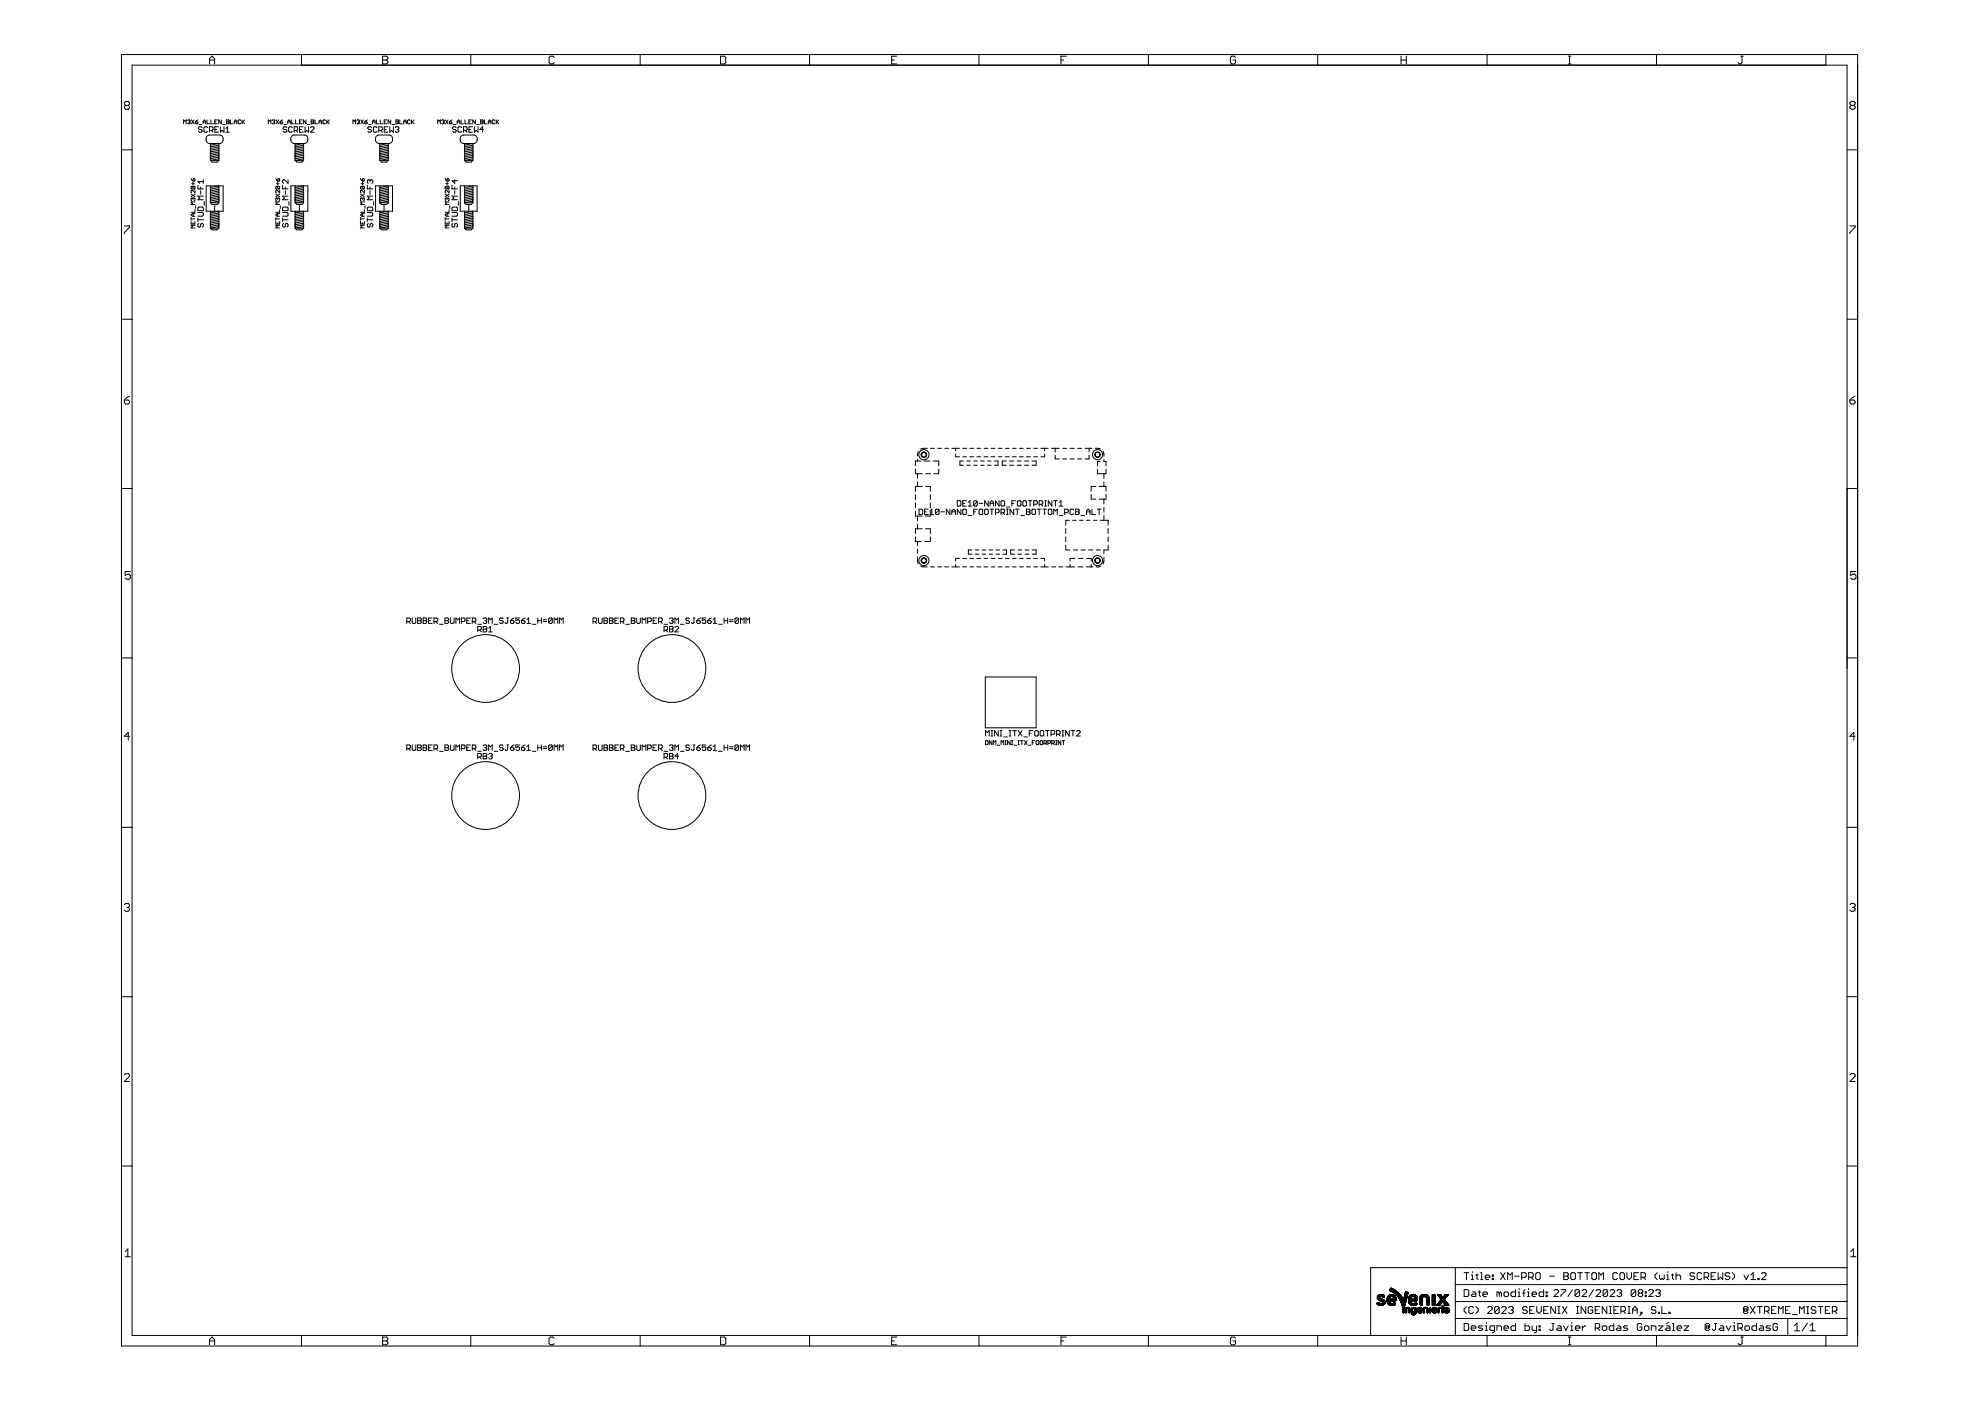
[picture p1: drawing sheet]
<svg xmlns="http://www.w3.org/2000/svg" width="594mm" height="420mm" viewBox="0 0 594 420" stroke-linecap="round" stroke-linejoin="round" font-family="sans-serif">
<g fill="none" stroke="#000" stroke-width=".3">
<path d="M36.4 16.4h520.7v387.3h-520.7zM39.6 19.5h514.3v381h-514.3zM62.8 19.2v-1.6l.8-.8 .8 .8v1.6M62.8 18h1.6M90.4 16.4v3.1M114.7 16.8h1.2l.4 .4v.4l-.4 .4 .4 .4v.4l-.4 .4h-1.2zM114.7 18h1.2M141.2 16.4v3.1M166.2 17.2l-.4-.4h-.7l-.4 .4v1.6l.4 .4h.7l.4-.4M192 16.4v3.1M216.1 16.8h1.2l.4 .4v1.6l-.4 .4h-1.2zM242.8 16.4v3.1"/>
<path d="M267.4 18h.8M268.9 16.8h-1.5v2.4h1.5M293.6 16.4v3.1M318.2 18h.8M319.7 16.8h-1.5v2.4M344.4 16.4v3.1M370.5 17.2l-.4-.4h-.7l-.4 .4v1.6l.4 .4h.7l.4-.4v-.8h-.7M395.2 16.4v3.1M420.2 16.8v2.4M420.2 18h1.5M421.7 16.8v2.4M446 16.4v3.1"/>
<path d="M470.3 16.8h.8M470.3 19.2h.8M470.7 16.8v2.4M496.8 16.4v3.1M522 16.8h.8M522.4 16.8v2l-.4 .4h-.4l-.4-.4M547.6 16.4v3.1M37.7 31.6l-.4-.4v-.4l.4-.4h.8l.3 .4v.4l-.3 .4M37.7 31.6l-.4 .4v.4l.4 .4h.8l.3-.4v-.4l-.3-.4M37.7 31.6h.8M55.1 37.1v-1.1l.4 .4 .3-.4v1.1M56.2 36.2l.6-.2 .2 .2-.2 .4"/>
<path d="M56.6 36.6h.2M56.8 36.6l.2 .1-.2 .4-.6-.2M57.4 36l.8 1.1M58.2 36l-.8 1.1M58.6 36.6h.6l.2 .3-.6 .2zM59.4 36l-.8 .6M59.7 37.3h.8M60.6 38.3l-.3-.3h-.5l-.3 .3 .3 .5h.5l.3 .3-.3 .5h-.5l-.3-.2M60.9 36.6h.8M60.9 37.1v-.7l.4-.4 .4 .4v.7M62.1 36v1.1h.8M62.3 38.3l-.3-.3h-.6l-.2 .3v1.1l.2 .2h.6l.3-.2"/>
<path d="M62.8 39.1h.8l.3-.3v-.5l-.3-.3h-.8v1.6M63.2 36v1.1h.8M63.4 39.1l.5 .5M64.4 36.6h.4M64.4 38.8h.6M65.2 36h-.8v1.1h.8M65.5 38h-1.1v1.6h1.1M66.1 38v1.6l.5-.5 .6 .5v-1.6M66.4 36v1.1l-.8-1.1v1.1M66.8 37.3h.7M67.7 39.6h1.1M67.7 38.6l.6-.6v1.6"/>
<path d="M67.9 36l.8 .2-.2 .4 .2 .3-.2 .2h-.6zM67.9 36.6h.6M69.1 36v1.1h.8M70.3 36.6h.7M70.3 37.1v-.7l.4-.4 .3 .4v.7M72.2 36.2l-.2-.2-.6 .2v.7l.2 .2 .6-.2M72.6 36v1.1M72.8 36.6l.6 .5M73.4 36l-.8 .7M80.5 37.1v-1.1l.4 .4 .3-.4v1.1M81.6 36.2l.6-.2 .2 .2-.2 .4M82 36.6h.2"/>
<path d="M82.2 36.6l.2 .1-.2 .4-.6-.2M82.8 36l.8 1.1M83.6 36l-.8 1.1M84 36.6h.6l.2 .3-.6 .2zM84.8 36l-.8 .6M85.1 37.3h.8M86 38.3l-.3-.3h-.5l-.3 .3 .3 .5h.5l.3 .3-.3 .5h-.5l-.3-.2M86.3 36.6h.8M86.3 37.1v-.7l.4-.4 .4 .4v.7M87.5 36v1.1h.7M87.7 38.3l-.3-.3h-.6l-.2 .3v1.1l.2 .2h.6l.3-.2M88.2 39.1h.8l.3-.3v-.5l-.3-.3h-.8v1.6"/>
<path d="M88.6 36v1.1h.8M88.8 39.1l.5 .5M89.8 36.6h.4M89.8 38.8h.6M90.6 36h-.8v1.1h.8M90.9 38h-1.1v1.6h1.1M91.5 38v1.6l.5-.5 .6 .5v-1.6M91.8 36v1.1l-.8-1.1v1.1M92.2 37.3h.7M93.1 38.3l.3-.3h.5l.3 .3v.3l-1.1 1h1.1M93.3 36l.8 .2-.2 .4 .2 .3-.2 .2h-.6zM93.3 36.6h.6"/>
<path d="M94.5 36v1.1h.8M95.7 36.6h.7M95.7 37.1v-.7l.4-.4 .3 .4v.7M97.6 36.2l-.2-.2-.6 .2v.7l.2 .2 .6-.2M98 36v1.1M98.2 36.6l.6 .5M98.8 36l-.8 .7M105.9 37.1v-1.1l.4 .4 .3-.4v1.1M107 36.2l.6-.2 .2 .2-.2 .4M107.4 36.6h.2M107.6 36.6l.2 .1-.2 .4-.6-.2M108.2 36l.8 1.1"/>
<path d="M109 36l-.8 1.1M109.4 36.6h.5l.3 .3-.6 .2zM110.2 36l-.8 .6M110.5 37.3h.8M111.4 38.3l-.3-.3h-.5l-.3 .3 .3 .5h.5l.3 .3-.3 .5h-.5l-.3-.2M111.7 36.6h.8M111.7 37.1v-.7l.4-.4 .4 .4v.7M112.9 36v1.1h.7M113.1 38.3l-.3-.3h-.6l-.2 .3v1.1l.2 .2h.6l.3-.2M113.6 39.1h.8l.3-.3v-.5l-.3-.3h-.8v1.6M114 36v1.1h.8M114.2 39.1l.5 .5"/>
<path d="M115.2 36.6h.4M115.2 38.8h.6M116 36h-.8v1.1h.8M116.3 38h-1.1v1.6h1.1M116.9 38v1.6l.5-.5 .6 .5v-1.6M117.2 36v1.1l-.8-1.1v1.1M117.6 37.3h.7M118.5 38.3l.3-.3h.5l.3 .3-.3 .5M118.7 36l.8 .2-.2 .4 .2 .3-.2 .2h-.6zM118.7 36.6h.6M119.1 38.8h.2M119.3 38.8l.3 .3-.3 .5h-.5l-.3-.2"/>
<path d="M119.9 36v1.1h.8M121.1 36.6h.7M121.1 37.1v-.7l.4-.4 .3 .4v.7M123 36.2l-.2-.2-.6 .2v.7l.2 .2 .6-.2M123.4 36v1.1M123.6 36.6l.6 .5M124.2 36l-.8 .7M131.3 37.1v-1.1l.3 .4 .4-.4v1.1M132.4 36.2l.6-.2 .2 .2-.2 .4M132.8 36.6h.2M133 36.6l.2 .1-.2 .4-.6-.2M133.6 36l.8 1.1"/>
<path d="M134.4 36l-.8 1.1M134.8 36.6h.5l.3 .3-.6 .2zM135.6 36l-.8 .6M135.9 37.3h.8M136.8 38.3l-.3-.3h-.5l-.3 .3 .3 .5h.5l.3 .3-.3 .5h-.5l-.3-.2M137.1 36.6h.8M137.1 37.1v-.7l.4-.4 .4 .4v.7M138.3 36v1.1h.7M138.5 38.3l-.3-.3h-.6l-.2 .3v1.1l.2 .2h.6l.3-.2M139 39.1h.8l.3-.3v-.5l-.3-.3h-.8v1.6M139.4 36v1.1h.8M139.5 39.1l.6 .5"/>
<path d="M140.6 36.6h.4M140.6 38.8h.6M141.4 36h-.8v1.1h.8M141.7 38h-1.1v1.6h1.1M142.3 38v1.6l.5-.5 .6 .5v-1.6M142.6 36v1.1l-.8-1.1v1.1M142.9 37.3h.8M144.1 36l.8 .2-.2 .4 .2 .3-.2 .2h-.6zM144.1 36.6h.6M145 38.8h-1.1l.8-.8v1.6M145.3 36v1.1h.8M146.5 36.6h.7"/>
<path d="M146.5 37.1v-.7l.4-.4 .3 .4v.7M148.4 36.2l-.2-.2-.6 .2v.7l.2 .2 .6-.2M148.8 36v1.1M149 36.6l.6 .5M149.6 36l-.8 .7M555.2 31.6l-.4-.4v-.4l.4-.4h.7l.4 .4v.4l-.4 .4M555.2 31.6l-.4 .4v.4l.4 .4h.7l.4-.4v-.4l-.4-.4M555.2 31.6h.7M36.4 44.9h3.2M57.3 58.2l1.2 .8M57.3 53.6l.6 .7M57.5 55.9l-.2 .6 .2 .2h.8"/>
<path d="M57.5 55.9h.8l.2 .2-.2 .6M57.5 55.9l.8 .8M57.5 55.1h.8M57.9 59.6l-.2-.2-.4 .2 .2 .6M57.9 53.7l.2-.1 .4 .1-.2 .6h-.4zM57.9 59.6l.2-.2 .4 .2-.2 .6M57.9 54.7v.8M57.9 59.6v.2M58.5 57v.8l-.8-.8-.4 .3 .2 .5M58.5 58.2l-1.2 .8M59.4 55.6v1h1.6M60.2 56.1v.5"/>
<path d="M60.2 57.2v1.1M61 53.9v1.1M61 58.8h-1.6l.5 .6-.5 .5h1.6M61 54.5h-1.6l.5 .5M61.8 55.7h5.1v7.7h-5.1zM62.1 40.8l.7-.3h3.1a1.3 1.3 0 0 1 1 1.3 1.3 1.3 0 0 1-1 1.2h-3.1a1.34 1.34 0 0 1-.7-2.2zM63.1 43.5l2.5-.5v5.1M63.1 56.2l2.5-.5v5.1M63.1 43v5.1M63.1 55.7v5.1M63.1 48.1h2.5M63.1 48.1l.5 .5h1.5l.5-.5"/>
<path d="M65.6 56.2l-2.5 .5M65.6 56.7l-2.5 .6M65.6 57.3l-2.5 .5M65.6 57.8l-2.5 .5M65.6 58.3l-2.5 .5M65.6 58.8l-2.5 .5M65.6 59.3l-2.5 .5M65.6 59.8l-2.5 .5M65.6 43.5l-2.5 .5M65.6 44l-2.5 .6M65.6 44.6l-2.5 .5M65.6 45.1l-2.5 .5"/>
<path d="M65.6 45.6l-2.5 .5M65.6 46.1l-2.5 .5M65.6 46.6l-2.5 .5M65.6 47.1l-2.5 .5M65.6 47.6l-2.5 .5M82.7 58.2l1.2 .8M82.7 53.6l.6 .7M82.9 55.9l-.2 .2 .2 .6h.8M82.9 55.9h.8l.2 .2-.2 .6M82.9 55.1h.8M82.9 55.9l.8 .8M83.3 59.6l-.2-.2-.4 .2 .2 .6"/>
<path d="M83.3 59.6l.2-.2 .4 .2-.2 .6M83.3 53.7l.2-.1 .4 .1-.2 .6h-.4zM83.3 54.7v.8M83.3 59.6v.2M83.9 57v.8l-.8-.8-.4 .3 .2 .5M83.9 58.2l-1.2 .8M84.8 55.6v1h1.6M85.6 56.1v.5M85.6 57.2v1.1M86.4 53.9v1.1l-1.1-1.1h-.3l-.2 .3v.5l.2 .3M86.4 58.8h-1.6l.5 .6-.5 .5h1.6M87.2 55.7h5.1v7.7h-5.1z"/>
<path d="M87.5 40.8l.7-.3h3.1a1.3 1.3 0 0 1 1 1.3 1.3 1.3 0 0 1-1 1.2h-3.1a1.32 1.32 0 0 1-1-.9 1.32 1.32 0 0 1 .3-1.3zM88.5 43v5.1M88.5 55.7v5.1M88.5 43.5l2.5-.5v5.1M88.5 56.2l2.5-.5v5.1M88.5 48.1h2.5M88.5 48.1l.5 .5h1.5l.5-.5M91 58.3l-2.5 .5M91 58.8l-2.5 .5M91 59.3l-2.5 .5M91 59.8l-2.5 .5M91 56.2l-2.5 .5"/>
<path d="M91 56.7l-2.5 .6M91 57.3l-2.5 .5M91 57.8l-2.5 .5M91 43.5l-2.5 .5M91 44l-2.5 .6M91 44.6l-2.5 .5M91 45.1l-2.5 .5M91 45.6l-2.5 .5M91 46.1l-2.5 .5M91 46.6l-2.5 .5M91 47.1l-2.5 .5M91 47.6l-2.5 .5"/>
<path d="M108.1 58.2l1.2 .8M108.1 53.6l.6 .7M108.3 55.9l-.2 .2 .2 .6h.8M108.3 55.9h.8l.2 .2-.2 .6M108.3 55.1h.8M108.3 55.9l.8 .8M108.7 59.6l-.2-.2-.4 .2 .2 .6M108.7 59.6l.2-.2 .4 .2-.2 .6M108.7 53.7l.2-.1 .4 .1-.2 .6h-.4zM108.7 54.7v.8M108.7 59.6v.2M109.3 57v.8l-.8-.8-.4 .3 .2 .5"/>
<path d="M109.3 58.2l-1.2 .8M110.2 55.6v1h1.6M111 54.2l-.3-.3-.5 .3v.5l.2 .3M111 54.2l.2-.3 .6 .3v.5l-.3 .3M111 54.2v.3M111 56.1v.5M111 57.2v1.1M111.8 58.8h-1.6l.5 .6-.5 .5h1.6M112.6 55.7h5.1v7.7h-5.1zM112.9 40.8l.7-.3h3.1a1.3 1.3 0 0 1 1 1.3 1.3 1.3 0 0 1-1 1.2h-3.1a1.32 1.32 0 0 1-1-.9 1.32 1.32 0 0 1 .3-1.3zM113.9 56.2l2.5-.5v5.1M113.9 43v5.1"/>
<path d="M113.9 55.7v5.1M113.9 43.5l2.5-.5v5.1M113.9 48.1h2.5M113.9 48.1l.5 .5h1.5l.5-.5M116.4 56.2l-2.5 .5M116.4 56.7l-2.5 .6M116.4 57.3l-2.5 .5M116.4 57.8l-2.5 .5M116.4 45.6l-2.5 .5M116.4 46.6l-2.5 .5M116.4 47.1l-2.5 .5M116.4 47.6l-2.5 .5"/>
<path d="M116.4 58.3l-2.5 .5M116.4 58.8l-2.5 .5M116.4 59.3l-2.5 .5M116.4 59.8l-2.5 .5M116.4 43.5l-2.5 .5M116.4 44l-2.5 .6M116.4 44.6l-2.5 .5M116.4 45.1l-2.5 .5M116.4 46.1l-2.5 .5M133.5 58.2l1.2 .8M133.5 53.6l.6 .7M133.7 55.9l-.2 .2 .2 .6h.8"/>
<path d="M133.7 55.9h.8l.2 .2-.2 .6M133.7 55.1h.8M133.7 55.9l.8 .8M134.1 59.6l-.2-.2-.4 .2 .2 .6M134.1 59.6l.2-.2 .4 .2-.2 .6M134.1 53.7l.2-.1 .4 .1-.2 .6h-.4zM134.1 54.7v.8M134.1 59.6v.2M134.7 57v.8l-.8-.8-.4 .3 .2 .5M134.7 58.2l-1.2 .8M135.6 55.6v1h1.6M136.4 53.9v1.1l-.8-.8h1.6"/>
<path d="M136.4 56.1v.5M136.4 57.2v1.1M137.2 58.8h-1.6l.5 .6-.5 .5h1.6M138 55.7h5.1v7.7h-5.1zM138.3 40.8l.7-.3h3.1a1.3 1.3 0 0 1 1 1.3 1.3 1.3 0 0 1-1 1.2h-3.1a1.32 1.32 0 0 1-1-.9 1.32 1.32 0 0 1 .3-1.3zM139.3 43.5l2.5-.5v5.1M139.3 56.2l2.5-.5v5.1M139.3 43v5.1M139.3 55.7v5.1M139.3 48.1h2.5M139.3 48.1l.5 .5h1.5l.5-.5M141.8 43.5l-2.5 .5"/>
<path d="M141.8 44l-2.5 .6M141.8 44.6l-2.5 .5M141.8 45.1l-2.5 .5M141.8 56.2l-2.5 .5M141.8 57.3l-2.5 .5M141.8 57.8l-2.5 .5M141.8 45.6l-2.5 .5M141.8 46.1l-2.5 .5M141.8 46.6l-2.5 .5M141.8 47.1l-2.5 .5M141.8 47.6l-2.5 .5M141.8 58.3l-2.5 .5"/>
<path d="M141.8 58.8l-2.5 .5M141.8 59.3l-2.5 .5M141.8 59.8l-2.5 .5M141.8 56.7l-2.5 .6M553.9 44.9h3.2M37.3 67.8h1.5v.4l-1.5 1.5v.4M57.3 65.2v.8M57.3 66.4v.8h1.2v-.8M57.3 65.6h1.2M57.9 64.1v.8M57.9 66.8v.4M58.5 67.6h-1.2l.4 .4-.4 .3h1.2"/>
<path d="M58.5 62.9v.8h-1.2M58.5 64.1h-.8l-.4 .4 .4 .4h.8M58.5 60.6h-1.2l.4 .4-.4 .3h1.2M58.7 61.7v.8M59.4 63.7h1.3l.3 .3v.6l-.3 .2h-1.3M59.4 65.4v1.1M59.4 65.9h1.6M59.6 62.1h1.1l.3 .3v.8h-1.6v-.8zM59.6 67l-.2 .3v.5l.2 .3 .6-.3v-.5l.3-.3 .5 .3v.5l-.3 .3M61.3 60.5v1.1M63.1 60.8l.5 .5h1.5l.5-.5M63.1 63.9l2.5-.5v5"/>
<path d="M63.1 63.4v5M63.1 68.4h2.5M63.1 68.4l.5 .5h1.5l.5-.5M63.1 60.8h2.5M64.4 61.3v2.1M65.6 63.9l-2.5 .5M65.6 64.4l-2.5 .5M65.6 64.9l-2.5 .5M65.6 65.4l-2.5 .5M65.6 65.9l-2.5 .5M65.6 66.4l-2.5 .5M65.6 66.9l-2.5 .5"/>
<path d="M65.6 67.4l-2.5 .5M65.6 67.9l-2.5 .5M65.6 60.3l-2.5 .5M82.7 66.4v.8h1.2v-.8M82.7 65.6h1.2M82.7 65.2v.8M83.3 64.1v.8M83.3 66.8v.4M83.9 67.6h-1.2l.4 .4-.4 .3h1.2M83.9 64.1h-.8l-.4 .4 .4 .4h.8M83.9 62.9v.8h-1.2M83.9 60.6h-1.2l.4 .4-.4 .3h1.2"/>
<path d="M84.1 61.7v.8M84.8 63.7h1.3l.3 .3v.6l-.3 .2h-1.3M84.8 65.4v1.1M84.8 65.9h1.6M85 62.1h1.1l.3 .3v.8h-1.6v-.8zM85 67l-.2 .3v.5l.5 .3 .3-.3v-.5l.5-.3 .3 .3v.5l-.3 .3M86.7 60.5v1.1M88.5 60.8l.5 .5h1.5l.5-.5M88.5 68.4h2.5M88.5 68.4l.5 .5h1.5l.5-.5M88.5 60.8h2.5M88.5 63.4v5"/>
<path d="M88.5 63.9l2.5-.5v5M89.8 61.3v2.1M91 60.3l-2.5 .5M91 63.9l-2.5 .5M91 64.4l-2.5 .5M91 64.9l-2.5 .5M91 65.4l-2.5 .5M91 65.9l-2.5 .5M91 66.4l-2.5 .5M91 66.9l-2.5 .5M91 67.4l-2.5 .5M91 67.9l-2.5 .5"/>
<path d="M108.1 66.4v.8h1.2v-.8M108.1 65.6h1.2M108.1 65.2v.8M108.7 64.1v.8M108.7 66.8v.4M109.3 67.6h-1.2l.4 .4-.4 .3h1.2M109.3 64.1h-.8l-.4 .4 .4 .4h.8M109.3 62.9v.8h-1.2M109.3 60.6h-1.2l.4 .4-.4 .3h1.2M109.5 61.7v.8M110.2 63.7h1.3l.3 .3v.6l-.3 .2h-1.3M110.2 65.4v1.1"/>
<path d="M110.2 65.9h1.6M110.4 62.1h1.1l.3 .3v.8h-1.6v-.8zM110.4 67l-.2 .3v.5l.5 .3 .3-.3v-.5l.5-.3 .3 .3v.5l-.3 .3M112.1 60.5v1.1M113.9 60.8l.5 .5h1.5l.5-.5M113.9 68.4h2.5M113.9 68.4l.5 .5h1.5l.5-.5M113.9 60.8h2.5M113.9 63.4v5M113.9 63.9l2.5-.5v5M115.2 61.3v2.1M116.4 60.3l-2.5 .5"/>
<path d="M116.4 63.9l-2.5 .5M116.4 64.4l-2.5 .5M116.4 64.9l-2.5 .5M116.4 65.4l-2.5 .5M116.4 65.9l-2.5 .5M116.4 66.4l-2.5 .5M116.4 66.9l-2.5 .5M116.4 67.4l-2.5 .5M116.4 67.9l-2.5 .5M133.5 66.4v.8h1.2v-.8M133.5 65.6h1.2M133.5 65.2v.8"/>
<path d="M134.1 64.1v.8M134.1 66.8v.4M134.7 67.6h-1.2l.4 .4-.4 .3h1.2M134.7 64.1h-.8l-.4 .4 .4 .4h.8M134.7 62.9v.8h-1.2M134.7 60.6h-1.2l.4 .4-.4 .3h1.2M134.9 61.7v.8M135.6 63.7h1.3l.3 .3v.6l-.3 .2h-1.3M135.6 65.4v1.1M135.6 65.9h1.6M135.8 62.1h1.1l.3 .3v.8h-1.6v-.8zM135.8 67l-.2 .3v.5l.2 .3 .6-.3v-.5l.2-.3 .6 .3v.5l-.3 .3"/>
<path d="M137.5 60.5v1.1M139.3 60.8l.5 .5h1.5l.5-.5M139.3 68.4h2.5M139.3 68.4l.5 .5h1.5l.5-.5M139.3 60.8h2.5M139.3 63.4v5M139.3 63.9l2.5-.5v5M140.6 61.3v2.1M141.8 60.3l-2.5 .5M141.8 63.9l-2.5 .5M141.8 64.4l-2.5 .5M141.8 64.9l-2.5 .5"/>
<path d="M141.8 65.4l-2.5 .5M141.8 65.9l-2.5 .5M141.8 66.4l-2.5 .5M141.8 66.9l-2.5 .5M141.8 67.4l-2.5 .5M141.8 67.9l-2.5 .5M554.8 67.8h1.5v.4l-1.5 1.5v.4M36.4 95.7h3.2M553.9 95.7h3.2M37.3 120h1.2l.3 .4v.4l-.3 .4h-.8l-.4-.4zM38.8 118.8l-1.5 1.2M554.8 120h1.1l.4 .4v.4l-.4 .4h-.7l-.4-.4z"/>
<path d="M556.3 118.8l-1.5 1.2M275.2 137.8v.5M275.4 135.4l-.2 1.4M276.2 138.3h-1.7v1.4M277.2 138.3h1.6M278.1 134.5l-2 .2M279.1 134.5h1.1M279.8 138.3h1.7v1.4M281.2 134.5h1.1M283.3 134.5h1.2M285.5 134.5h2.2M286.6 134.5v.7"/>
<path d="M286.6 136.2v.8h1.1M288.7 134.5h1.2M288.7 137h1.2M288.9 138.3h-1v1.2h1M289.9 138.3h1.1M289.9 139.5h1.1M290.9 134.5h1.1M290.9 137h1.1M292 138.3h1.1M292 139.5h1.1M293 134.5h1.1M293 137h1.1"/>
<path d="M294.1 138.3h1M294.1 139.5h1M295.1 134.5h1.1M295.1 137h1.1M296.1 138.3h1.1M296.1 139.5h1.1M297.2 134.5h1.2M297.2 137h1.2M298.2 138.3h1.1v1.2h-1.1M299.4 134.5h1.1M299.4 137h1.1M301.5 134.5h1.1"/>
<path d="M301.5 137h1.1M301.8 138.3h-1.2v1.2h1.2M302.8 138.3h1.2M302.8 139.5h1.2M303.6 134.5h1.1M303.6 137h1.1M305 138.3h1.3M305 139.5h1.3M305.8 134.5h1.1M305.8 137h1.1M307.3 138.3h1.2M307.3 139.5h1.2"/>
<path d="M307.9 134.5h1.1M307.9 137h1.1M309.5 138.3h1.2v1.2h-1.2M310 134.5h1.1M310 137h1.1M312.1 134.5h2.2M313.3 134.5v.7M313.3 136.2v.8h-1.2M315.3 134.5h2.4M316.4 134.5v1.1M316.4 136.5v1.1h1.3M318.7 134.5h1.2"/>
<path d="M318.7 137.6h1.2M320.9 134.5h1.2M320.9 137.6h1.2M323.1 134.5h1.3M323.1 137.6h1.3M325.4 134.5h2M326.6 134.5v1.1M326.6 136.5v1.1h-1.2M328.4 134.5l1.7 .2M329.9 138.4h-.8v1.3M330.8 135.4l.2 1.4M330.9 138.4h.8v1.3"/>
<path d="M331 137.8v.6M36.4 146.5h3.2M274.5 140.7v1.4h2.1M274.5 148.4v1.4M274.5 150.8v1.5M274.5 153.3v1.5h2.1M275.2 142.1v1.4M275.2 144.5v1.4M275.2 154.8v1.4M275.2 157.2v1.4M275.6 152.7h.8l.3 .3v1.1l-.3 .2h-.8zM276.6 145.9h-2.1v1.5"/>
<path d="M276.6 158.6h-2.1v1.4M277.3 153.5h.5M277.6 145.9h1.4v1.5M277.6 158.6h1.4v1.4M277.6 142.1h1.5M278.3 152.7h-1v1.6h1M278.9 154.3h1.1M278.9 153.2l.5-.5v1.6M279 148.4v1.4M279 150.8v1.5M279 153.3v1.5h-1.4M281.5 140.7v1.4h-1.4"/>
<path d="M281.6 153v1.1l-.3 .2h-.5l-.3-.2M281.6 153l-.3-.3h-.5l-.3 .3v1.1M281.6 153l-1.1 1.1M282.2 153.5h1.1M284.9 152.7v1.6l-1.1-1.6v1.6M285.4 153.5h1.1M285.4 154.3v-1.1l.6-.5 .5 .5v1.1M287.1 150.2h.8l.3 .2v1.1l-.3 .3h-.8zM288.2 152.7v1.6l-1.1-1.6v1.6M288.7 153l.3-.3h.5l.3 .3v1.1l-.3 .2h-.5l-.3-.2zM288.7 151h.6M289.8 150.2h-1.1v1.6h1.1"/>
<path d="M290.4 154.6h1M290.4 151.8h1M290.4 150.7l.5-.5v1.6M292 153.5h.5M293.1 152.7h-1.1v1.6M293.1 150.4l-.3-.2h-.5l-.3 .2v1.1M293.1 150.4v1.1l-.3 .3h-.5l-.3-.3M293.1 150.4l-1.1 1.1M293.6 151h1.1M293.9 152.7h.5l.3 .3v1.1l-.3 .2h-.5l-.3-.2v-1.1zM295.5 152.7h.6l.3 .3v1.1l-.3 .2h-.6l-.2-.2v-1.1zM296.4 150.2v1.6l-1.1-1.6v1.6"/>
<path d="M296.9 152.7h1.1M296.9 151h1.1M296.9 151.8v-1.1l.5-.5 .6 .5v1.1M297.4 152.7v1.6M298.5 153.8h.9l.2-.3v-.5l-.2-.3h-.9v1.6M299.6 150.2v1.6l-1.1-1.6v1.6M300.2 153.8h.8l.3-.3v-.5l-.3-.3h-.8v1.6M300.4 150.2h.6l.3 .2v1.1l-.3 .3h-.6l-.2-.3v-1.1zM300.7 153.8l.6 .5M301.8 154.3h.5M301.8 152.7h.5M301.8 152.1h1.1"/>
<path d="M302.1 152.7v1.6M303.4 151h.6M304 152.7v1.6l-1.1-1.6v1.6M304.5 150.2h-1.1v1.6M304.5 152.7h1.1M305.1 152.7v1.6M305.4 150.2h.5l.3 .2v1.1l-.3 .3h-.5l-.3-.3v-1.1zM306.2 154.6h1.1M306.7 150.4l.3-.2h.5l.3 .2v1.1l-.3 .3h-.5l-.3-.3zM307.8 152.7h.8l.3 .3-.3 .5 .3 .6-.3 .2h-.8zM307.8 153.5h.8M308.4 150.2h1"/>
<path d="M308.9 150.2v1.6M309.5 153l.2-.3h.6l.2 .3v1.1l-.2 .2h-.6l-.2-.2zM310 151.2h.8l.3-.2v-.6l-.3-.2h-.8v1.6M311.1 152.7h1.1M311.6 151.2h.8l.3-.2v-.6l-.3-.2h-.8v1.6M311.6 152.7v1.6M312.2 151.2l.5 .6M312.7 152.7h1.1M313.3 152.7v1.6M313.3 151.8h.5M313.3 150.2h.5M313.5 150.2v1.6"/>
<path d="M314.4 153l.2-.3h.6l.2 .3v1.1l-.2 .2h-.6l-.2-.2zM315.4 150.2v1.6l-1-1.6v1.6M316 154.3v-1.6l.5 .5 .6-.5v1.6M316 150.2h1.1M316.5 150.2v1.6M317.6 154.6h1.1M317.6 151.8h1.1M317.6 150.7l.6-.5v1.6M319.3 153.8h.8l.3-.3v-.5l-.3-.3h-.8v1.6M319.6 158.5v1.5M320.7 156h-1.1v1.5M321.7 156h1"/>
<path d="M322 153l-.3-.3h-.5l-.3 .3v1.1l.3 .2h.5l.3-.2M322.5 152.7h.9l.2 .3-.2 .5 .2 .6-.2 .2h-.9zM322.5 153.5h.9M323.7 156h1.1M324.2 154.6h1.1M325.8 153.5h1.1M325.8 154.3v-1.1l.6-.5 .5 .5v1.1M325.8 156h1.1M327.2 148.3v1.4h1.4M327.5 152.7v1.6h1M327.9 156h1.1M328.6 145.9h-1.4v1.4"/>
<path d="M329.1 152.7h1.1M329.1 140.7v1.4h2.6v-1.4M329.6 152.7v1.6M329.6 145.9h2.1v1.4M330 156h2.3v1.5M331 142.1v1.4M331 144.5v1.4M331 149.7v1.5M331 152.1v1.5M331 154.6v1.4M331.7 148.3v1.4h-2.1M332.3 158.5v1.5"/>
<path d="M553.9 146.5h3.2M39.1 171.4h-1.6v1.2l.8-.4h.4l.4 .4v.7l-.4 .4h-.8l-.4-.4M274.5 161v1.4h1.7M275.2 167l.2 2.1M275.2 162.4v1.3M275.2 164.7v1.2M276.1 169.8l2 .2M279 161v1.4h-1.8M279.1 170h1.1M281.2 170h1.1M283.3 170h1.2M285.5 170h2.2"/>
<path d="M286.6 169.2v.8M287.7 167.5h-1.1v.8M288.7 170h1.2M288.7 167.5h1.2M290.9 170h1.1M290.9 167.5h1.1M291.5 164.9h-1.1v1.3h1.1M292.5 164.9h1M292.5 166.2h1M293 170h1.1M293 167.5h1.1M294.6 164.9h1"/>
<path d="M294.6 166.2h1M295.1 170h1.1M295.1 167.5h1.1M296.6 164.9h1.1M296.6 166.2h1.1M297.2 170h1.2M297.2 167.5h1.2M298.7 164.9h1.1M298.7 166.2h1.1M299.4 170h1.1M299.4 167.5h1.1M300.8 164.9h1v1.3h-1"/>
<path d="M301.5 170h1.1M301.5 167.5h1.1M303.6 170h1.1M303.6 167.5h1.1M304.2 164.9h-1.1v1.3h1.1M305.3 164.9h1.1M305.3 166.2h1.1M305.8 170h1.1M305.8 167.5h1.1M307.4 164.9h1.2M307.4 166.2h1.2M307.9 170h1.1"/>
<path d="M307.9 167.5h1.1M309.6 164.9h1.1v1.3h-1.1M310 170h1.1M310 167.5h1.1M312.1 167.5h1.2v.8M312.1 170h2.3M313.3 169.2v.8M315.4 170h1.2M317.6 170h1.1M319.6 161v1.5M319.6 163.5v1.4h1.3M319.7 170h2.6"/>
<path d="M320.9 169.2v.8M321.9 164.9h1.3M322.3 167.5h-1.4v.8M323.3 170h1.5M323.3 167.5h1.5M324.2 164.9h1.3M325.8 170h1.9M325.8 167.5h1.4v.8M326.5 164.9h1.2M327.2 169.2v.8M328.7 164.9h1.3M330.1 169.8l-1.4 .2"/>
<path d="M331 167.1l-.2 2M331 164.9v1.2M332.3 161v1.5M332.3 163.5v1.4h-1.3M556.6 171.4h-1.6v1.2l1.2-.4 .4 .4v.7l-.4 .4h-.8l-.4-.4M36.4 197.3h3.2M122 186.4h.8l.3-.3v-.5l-.3-.3h-.8v1.7M122.5 186.4l.6 .6M123.6 185.3v1.4l.3 .3h.5l.3-.3v-1.4M125.2 185.3h.9l.2 .3-.2 .5 .2 .6-.2 .3h-.9zM125.2 186.1h.9M126.9 185.3h.8l.3 .3-.3 .5 .3 .6-.3 .3h-.8z"/>
<path d="M126.9 186.1h.8M128.5 186.1h.6M129.6 185.3h-1.1v1.7h1.1M130.2 186.4h.8l.3-.3v-.5l-.3-.3h-.8v1.7M130.7 186.4l.6 .6M131.8 187.2h1.1M133.4 185.3h.8l.3 .3-.3 .5 .3 .6-.3 .3h-.8zM133.4 186.1h.8M135.1 185.3v1.4l.2 .3h.6l.3-.3v-1.4M136.7 187v-1.7l.5 .6 .6-.6v1.7M138.3 186.4h.8l.3-.3v-.5l-.3-.3h-.8v1.7M140 186.1h.5"/>
<path d="M141.1 185.3h-1.1v1.7h1.1M141.6 186.4h.8l.3-.3v-.5l-.3-.3h-.8v1.7M142.2 186.4l.5 .6M143.3 187.2h1M143.3 189h.8l.2-.3v-.6l-.2-.2h-.8v1.6M143.8 189l.5 .5M144.9 185.6l.3-.3h.5l.3 .3-.3 .5M144.9 187.9h.8l.3 .2-.3 .6 .3 .5-.3 .3h-.8zM144.9 188.7h.8M145.4 186.1h.3M145.7 186.1l.3 .3-.3 .6h-.5l-.3-.3M146.5 187v-1.7l.6 .6 .5-.6v1.7"/>
<path d="M146.5 189.5h1.1M146.5 188.4l.6-.5v1.6M148.2 187.2h1M150.9 185.6l-.3-.3h-.5l-.3 .3 .3 .5h.5l.3 .3-.3 .6h-.5l-.3-.3M152 185.3h.5M152.3 185.3v1.4l-.3 .3-.6-.3M153.1 186.1h.8l.3 .6-.3 .3h-.5l-.3-.3zM154.2 185.3l-1.1 .8M155.8 185.3h-1.1v.8l.6-.2 .5 .2v.6l-.3 .3h-.5l-.3-.3M156.4 186.1h.8l.2 .6-.2 .3h-.6l-.2-.3zM157.4 185.3l-1 .8M158 187h1.1"/>
<path d="M158 185.9l.5-.6v1.7M159.6 187.2h1.1M161.3 186.1h1M161.3 185.3v1.7M162.3 185.3v1.7M162.9 186.4h1.1M162.9 185.9h1.1M165.6 185.6l-.2-.3h-.6l-.3 .3v1.1M165.6 185.6v1.1l-.2 .3h-.6l-.3-.3M165.6 185.6l-1.1 1.1M166.2 187v-1.7l.5 .6 .6-.6v1.7M167.8 187v-1.7l.6 .6 .5-.6v1.7"/>
<path d="M177.8 186.4h.9l.2-.3v-.5l-.2-.3h-.9v1.7M178.4 186.4l.5 .6M179.5 185.3v1.4l.3 .3h.5l.3-.3v-1.4M181.1 185.3h.8l.3 .3-.3 .5 .3 .6-.3 .3h-.8zM181.1 186.1h.8M182.8 185.3h.8l.3 .3-.3 .5 .3 .6-.3 .3h-.8zM182.8 186.1h.8M184.4 186.1h.5M185.5 185.3h-1.1v1.7h1.1M186 186.4h.9l.2-.3v-.5l-.2-.3h-.9v1.7M186.6 186.4l.5 .6M187.7 187.2h1.1"/>
<path d="M189.3 185.3h.8l.3 .3-.3 .5 .3 .6-.3 .3h-.8zM189.3 186.1h.8M190.9 185.3v1.4l.3 .3h.6l.2-.3v-1.4M192.6 187v-1.7l.5 .6 .6-.6v1.7M194.2 186.4h.8l.3-.3v-.5l-.3-.3h-.8v1.7M195.9 186.1h.5M196.9 185.3h-1v1.7h1M197.5 186.4h.8l.3-.3v-.5l-.3-.3h-.8v1.7M198 186.4l.6 .6M199.1 187.2h1.1M199.1 189h.8l.3-.3v-.6l-.3-.2h-.8v1.6M199.7 189l.5 .5"/>
<path d="M200.8 185.6l.2-.3h.6l.2 .3-.2 .5M200.8 187.9h.8l.2 .2-.2 .6 .2 .5-.2 .3h-.8zM200.8 188.7h.8M201.3 186.1h.3M201.6 186.1l.2 .3-.2 .6h-.6l-.2-.3M202.4 187v-1.7l.5 .6 .6-.6v1.7M202.4 188.1l.3-.2h.5l.3 .2v.3l-1.1 1.1h1.1M204 187.2h1.1M206.8 185.6l-.3-.3h-.5l-.3 .3 .3 .5h.5l.3 .3-.3 .6h-.5l-.3-.3M207.9 185.3h.5M208.1 185.3v1.4l-.2 .3-.6-.3M209 186.1h.8l.2 .6-.2 .3h-.6l-.2-.3z"/>
<path d="M210 185.3l-1 .8M211.7 185.3h-1.1v.8l.5-.2 .6 .2v.6l-.3 .3h-.5l-.3-.3M212.2 186.1h.8l.3 .6-.3 .3h-.5l-.3-.3zM213.3 185.3l-1.1 .8M213.9 187h1M213.9 185.9l.5-.6v1.7M215.5 187.2h1.1M217.1 186.1h1.1M217.1 185.3v1.7M218.2 185.3v1.7M218.8 186.4h1.1M218.8 185.9h1.1"/>
<path d="M221.5 185.6l-.3-.3h-.5l-.3 .3v1.1M221.5 185.6v1.1l-.3 .3h-.5l-.3-.3M221.5 185.6l-1.1 1.1M222.1 187v-1.7l.5 .6 .5-.6v1.7M223.7 187v-1.7l.5 .6 .6-.6v1.7M553.9 197.3h3.2M295.5 203h15.2v15.3h-15.2zM297.2 219.1h.5M297.5 219.1v1.6M299.4 219.1v1.6l-1.1-1.6v1.6M299.9 219.1h.6M300.2 219.1v1.6"/>
<path d="M302.6 219.1h.6M302.9 219.1v1.6M303.7 219.1h1.1M304.3 219.1v1.6M305.4 219.1l1.1 1.6M306.5 219.1l-1.1 1.6M308.7 219.9h.5M309.7 219.1h-1v1.6M310.3 219.4l.3-.3h.5l.3 .3v1.1l-.3 .2h-.5l-.3-.2zM311.9 219.4l.3-.3h.5l.3 .3v1.1l-.3 .2h-.5l-.3-.2zM313.6 219.1h1M314.1 219.1v1.6"/>
<path d="M318.5 219.1h.5M318.7 219.1v1.6M320.7 219.1v1.6l-1.1-1.6v1.6M321.2 219.1h1.1M321.8 219.1v1.6M322.8 219.4l.3-.3h.6l.2 .3v.2l-1.1 1.1h1.1M38.8 220.8h-1.5l1.2-1.2v2.4M122 224.5h.8l.3-.3v-.5l-.3-.3h-.8v1.6M122.5 224.5l.6 .5M123.6 223.4v1.4l.3 .2h.5l.3-.2v-1.4M125.2 223.4h.9l.2 .3-.2 .5 .2 .6-.2 .2h-.9zM125.2 224.2h.9"/>
<path d="M126.9 223.4h.8l.3 .3-.3 .5 .3 .6-.3 .2h-.8zM126.9 224.2h.8M128.5 224.2h.6M129.6 223.4h-1.1v1.6h1.1M130.2 224.5h.8l.3-.3v-.5l-.3-.3h-.8v1.6M130.7 224.5l.6 .5M131.8 225.3h1.1M133.4 223.4h.8l.3 .3-.3 .5 .3 .6-.3 .2h-.8zM133.4 224.2h.8M135.1 223.4v1.4l.2 .2h.6l.3-.2v-1.4M136.7 225v-1.6l.5 .6 .6-.6v1.6M138.3 224.5h.8l.3-.3v-.5l-.3-.3h-.8v1.6"/>
<path d="M140 224.2h.5M141.1 223.4h-1.1v1.6h1.1M141.6 224.5h.8l.3-.3v-.5l-.3-.3h-.8v1.6M142.2 224.5l.5 .5M143.3 225.3h1M143.3 227.1h.8l.2-.3v-.6l-.2-.2h-.8v1.6M143.8 227.1l.5 .5M144.9 223.7l.3-.3h.5l.3 .3-.3 .5M144.9 226h.8l.3 .2-.3 .6 .3 .5-.3 .3h-.8zM144.9 226.8h.8M145.4 224.2h.3M145.7 224.2l.3 .3-.3 .5h-.5l-.3-.2"/>
<path d="M146.5 225v-1.6l.6 .6 .5-.6v1.6M146.5 226.2l.3-.2h.5l.3 .2-.3 .6M147.1 226.8h.2M147.3 226.8l.3 .3-.3 .5h-.5l-.3-.3M148.2 225.3h1M150.9 223.7l-.3-.3h-.5l-.3 .6 .3 .2h.5l.3 .6-.3 .2h-.5l-.3-.2M152 223.4h.5M152.3 223.4v1.4l-.3 .2-.6-.2M153.1 224.2h.8l.3 .6-.3 .2h-.5l-.3-.2zM154.2 223.4l-1.1 .8M155.8 223.4h-1.1v.8l.6-.2 .5 .2v.6l-.3 .2h-.5l-.3-.2M156.4 224.2h.8l.2 .6-.2 .2h-.6l-.2-.2z"/>
<path d="M157.4 223.4l-1 .8M158 224l.5-.6v1.6M158 225h1.1M159.6 225.3h1.1M161.3 223.4v1.6M161.3 224.2h1M162.3 223.4v1.6M162.9 224.5h1.1M162.9 224h1.1M165.6 223.7l-.2-.3h-.6l-.3 .3v1.1M165.6 223.7v1.1l-.2 .2h-.6l-.3-.2M165.6 223.7l-1.1 1.1"/>
<path d="M166.2 225v-1.6l.5 .6 .6-.6v1.6M167.8 225v-1.6l.6 .6 .5-.6v1.6M177.8 224.5h.9l.2-.3v-.5l-.2-.3h-.9v1.6M178.4 224.5l.5 .5M179.5 223.4v1.4l.3 .2h.5l.3-.2v-1.4M181.1 223.4h.8l.3 .3-.3 .5 .3 .6-.3 .2h-.8zM181.1 224.2h.8M182.8 223.4h.8l.3 .3-.3 .5 .3 .6-.3 .2h-.8zM182.8 224.2h.8M184.4 224.2h.5M185.5 223.4h-1.1v1.6h1.1M186 224.5h.9l.2-.3v-.5l-.2-.3h-.9v1.6"/>
<path d="M186.6 224.5l.5 .5M187.7 225.3h1.1M189.3 223.4h.8l.3 .3-.3 .5 .3 .6-.3 .2h-.8zM189.3 224.2h.8M190.9 223.4v1.4l.3 .2h.6l.2-.2v-1.4M192.6 225v-1.6l.5 .6 .6-.6v1.6M194.2 224.5h.8l.3-.3v-.5l-.3-.3h-.8v1.6M195.9 224.2h.5M196.9 223.4h-1v1.6h1M197.5 224.5h.8l.3-.3v-.5l-.3-.3h-.8v1.6M198 224.5l.6 .5M199.1 225.3h1.1"/>
<path d="M199.1 227.1h.8l.3-.3v-.6l-.3-.2h-.8v1.6M199.7 227.1l.5 .5M200.8 223.7l.2-.3h.6l.2 .3-.2 .5M200.8 226h.8l.2 .2-.2 .6 .2 .5-.2 .3h-.8zM200.8 226.8h.8M201.3 224.2h.3M201.6 224.2l.2 .3-.2 .5h-.6l-.2-.2M202.4 225v-1.6l.5 .6 .6-.6v1.6M203.5 226.8h-1.1l.8-.8v1.6M204 225.3h1.1M206.8 223.7l-.3-.3h-.5l-.3 .3 .3 .5h.5l.3 .3-.3 .5h-.5l-.3-.2M207.9 223.4h.5"/>
<path d="M208.1 223.4v1.4l-.2 .2-.6-.2M209 224.2h.8l.2 .6-.2 .2h-.6l-.2-.2zM210 223.4l-1 .8M211.7 223.4h-1.1v.8l.5-.2 .6 .2v.6l-.3 .2h-.5l-.3-.2M212.2 224.2h.8l.3 .6-.3 .2h-.5l-.3-.2zM213.3 223.4l-1.1 .8M213.9 224l.5-.6v1.6M213.9 225h1M215.5 225.3h1.1M217.1 223.4v1.6M217.1 224.2h1.1M218.2 223.4v1.6"/>
<path d="M218.8 224.5h1.1M218.8 224h1.1M221.5 223.7l-.3-.3h-.5l-.3 .3v1.1M221.5 223.7v1.1l-.3 .2h-.5l-.3-.2M221.5 223.7l-1.1 1.1M222.1 225v-1.6l.5 .6 .5-.6v1.6M223.7 225v-1.6l.5 .6 .6-.6v1.6M295.5 222.1l.8 .2-.2 1h-.6zM295.6 220.7v-1.6l.5 .5 .6-.5v1.6M297.2 220.7h.5M297.5 222.1v1.2l-.8-1.2v1.2M297.9 223.3v-1.2l.4 .4 .3-.4v1.2"/>
<path d="M299 223.5h.8M299.9 220.7h.6M300.2 223.3v-1.2l.4 .4 .4-.4v1.2M301 221h1.1M301.4 223.3h.4M301.4 222.1h.4M301.6 222.1v1.2M302.6 220.7h.6M302.9 222.1v1.2l-.7-1.2v1.2M303.3 223.3h.4M303.3 222.1h.4M303.5 222.1v1.2"/>
<path d="M304.1 223.5h.8M305.3 223.3h.4M305.3 222.1h.4M305.5 222.1v1.2M306 222.1h.8M306.5 222.1v1.2M307 221h1.1M307.2 222.1l.8 1.2M308 222.1l-.8 1.2M308.4 223.5h.8M309.6 222.7h.3M310.3 222.1h-.7v1.2"/>
<path d="M310.7 222.3l.2-.2 .6 .2-.2 1-.6-.2zM311.9 222.3l.2-.2 .6 .2-.2 1-.6-.2zM313.1 222.9h.5l.3-.6-.8-.2v1.2M313.5 222.9l.4 .4M314.2 222.9h.6l.2-.6-.8-.2v1.2M315.2 220.2h.8l.3-.3v-.5l-.3-.3h-.8v1.6M315.4 222.9h.6l.2-.6-.8-.2v1.2M315.8 222.9l.4 .4M316.6 223.3h.4M316.6 222.1h.4M316.8 222.1v1.2M316.8 220.2h.8l.3-.3v-.5l-.3-.3h-.8v1.6"/>
<path d="M317.4 220.2l.5 .5M318.1 222.1v1.2l-.7-1.2v1.2M318.5 220.7h.5M318.5 222.1h.8M318.9 222.1v1.2M556.3 220.8h-1.5l1.1-1.2v2.4M36.4 248.1h3.2M553.9 248.1h3.2M37.3 271.3l.4-.4h.8l.3 .4v.4l-.3 .4M38.1 272.1h.4M38.5 272.1l.3 .4v.4l-.3 .4h-.8l-.4-.4M554.8 271.3l.4-.4h.7l.4 .4v.4l-.4 .4"/>
<path d="M555.5 272.1h.4M555.9 272.1l.4 .4v.4l-.4 .4h-.7l-.4-.4M36.4 298.9h3.2M553.9 298.9h3.2M37.3 322.4l.4-.4h.8l.3 .4v.4l-1.5 1.5h1.5M554.8 322.4l.4-.4h.7l.4 .4v.4l-1.5 1.5h1.5M36.4 349.7h3.2M553.9 349.7h3.2M37.5 375.3l.8-.7v2.3M37.5 376.9h1.6M555 376.9h1.6M555 375.3l.8-.7v2.3"/>
<path d="M436.4 395.4h117.5M436.4 380.2v20.3M436.4 390.3h117.5M436.4 385.3h117.5M439.1 386.8h1l.4 .3v1.4l-.4 .3h-1zM439.1 396.9h1l.4 .4v1.3l-.4 .4h-1zM439.1 381.7h1.4M439.8 391.8l-.7 .7v.7l.7 .7M439.8 381.7v2.1M441.2 398.3h1.4v-.3l-.4-.4h-.7l-.3 .4v.6l.3 .4h.7M441.2 382.4h.3v1.4M441.2 383.8h.7"/>
<path d="M441.5 387.5h.7l.4 .3v1h-1.1l-.3-.3 .3-.4h1.1M441.5 381.3v.4M441.9 392.2l-.4-.4h-.7l-.3 .4v1.4l.3 .3h.7l.4-.3M442.6 382.4h.7M442.6 391.8l.7 .7v.7l-.7 .7M442.9 382v1.4l.4 .4M443.3 387.5h.7M443.7 387.1v1.4l.3 .3M444 381.7h.4v2.1M444 383.8h.7M444.7 397.6h-1l-.4 .4 .4 .3h.6l.4 .3-.4 .4h-1M444.7 388.1h1.4v-.3l-.4-.3h-.6l-.4 .3v.7l.4 .3h.6"/>
<path d="M445.4 399h.7M445.4 397.6h.3v1.4M445.4 383.1h1.4v-.4l-.4-.3h-.7l-.3 .3v.7l.3 .4h.7M445.7 396.6v.3M446.1 392.2l.3-.4h.7l.4 .4v.3l-1.4 1.4h1.4M447.5 382.4h.3v.3h-.3zM447.5 383.4h.3v.4h-.3zM448.2 399h-1.1l-.3-.4v-.6l.3-.4h1.1v1.7l-.4 .4h-.3M448.9 399v-1.4h1l.4 .4v1M449.6 392.2l-.4-.4h-.6l-.4 .4v1.4M449.6 392.2v1.4l-.4 .3h-.6l-.4-.3M449.6 392.2l-1.4 1.4"/>
<path d="M449.6 387.8l.3-.3 .4 .3v1M449.6 387.8l-.3-.3h-.4v1.3M449.6 387.8v1M450 381.7l1.4 2.1M450.3 392.2l.4-.4h.6l.4 .4v.3l-1.4 1.4h1.4M451 398.3h1.4v-.3l-.3-.4h-.7l-.4 .4v.6l.4 .4h.7M451.4 387.5h.7l.3 .3v.7l-.3 .3h-.7l-.4-.3v-.7zM451.4 381.7l-1.4 2.1M452.1 383.8v-2.1l.7 .7 .7-.7v2.1M452.4 392.2l.4-.4h.7l.3 .4v.3l-.3 .4M453.1 392.9h.4M453.5 392.9l.3 .3-.3 .7h-.7l-.4-.3"/>
<path d="M454.2 382.7h1.4M454.5 396.9v2.1h-1l-.4-.4v-.6l.4-.4h1M454.5 386.8v2h-1l-.4-.3v-.7l.4-.3h1M455.2 388.8h.7M455.2 387.5h.4v1.3M455.6 386.4v.4M456.3 383.1h1l.4-.4v-.7l-.4-.3h-1v2.1M456.6 387.8h.7M457.3 396.9v2.1h1.1l.3-.4v-.6l-.3-.4h-1.1M457.3 386.8l-.3 .3v1.7M458 392.2l-.3-.4h-.7l-.4 .7 .4 .4h.7l.3 .3v.4l-.3 .3h-.7l-.4-.3M458 388.8h.7"/>
<path d="M458 387.5h.4v1.3M458.4 386.4v.4M458.4 383.1h1.1l.3-.4v-.7l-.3-.3h-1.1v2.1M458.7 392.9h.7M459.1 383.1l.7 .7M459.4 397.6v1l.4 .4h1M459.4 388.1h1.4v-.3l-.3-.3h-.7l-.4 .3v.7l.4 .3h.7M460.1 391.8h-1.4v2.1h1.4M460.8 397.6v1.7l-.7 .4M460.8 391.8v1.4l.7 .7 .7-.7v-1.4M460.9 381.7h.7l.3 .3v1.4l-.3 .4h-.7l-.4-.4v-1.4zM461.5 398.6h.4v.4h-.4z"/>
<path d="M461.5 397.6h.4v.4h-.4zM462.9 386.8v2h-1l-.4-.3v-.7l.4-.3h1M462.9 392.9h.7M463.7 388.5h.3v.3h-.3zM463.7 387.5h.3v.3h-.3zM464.3 391.8h-1.4v2.1h1.4M464.7 382.7h1.4M465.4 396.9h.7M465.7 396.9v1.7l-.3 .4h-.4l-.3-.4M466 387.1l.4-.3h.6l.4 .3v.4l-1.4 1.3h1.4M466.4 391.8v2.1l-1.3-2.1v2.1M467.1 397.6h.7l.4 .4v1h-1.1l-.3-.4 .3-.3h1.1"/>
<path d="M467.1 391.8h.7M467.1 393.9h.7M467.5 391.8v2.1M468.1 386.8h1.4v.3l-1.4 1.4v.3M468.6 391.8l1.3 2.1M468.9 397.6l.7 1.4 .7-1.4M468.9 381.7h1.1l.3 .3v.4l-.3 .3 .3 .4v.3l-.3 .4h-1.1zM468.9 382.7h1.1M469.9 391.8l-1.3 2.1M471 399h.7M471 397.6h.4v1.4M471.4 396.6v.3"/>
<path d="M471.4 381.7h.7l.3 .3v1.4l-.3 .4h-.7l-.3-.4v-1.4zM471.6 386.8l-1.4 2M472.4 398.3h1.4v-.3l-.4-.4h-.6l-.4 .4v.6l.4 .4h.6M472.8 391.8h.7M472.8 393.9h.7M473.1 391.8v2.1M473.2 381.7h1.3M473.7 387.1v1.4l-.3 .3h-.7l-.4-.3M473.7 387.1l-.3-.3h-.7l-.4 .3v1.4M473.7 387.1l-1.4 1.4M473.9 381.7v2.1M474.4 387.1l.4-.3h.7l.3 .3v.4l-1.4 1.3h1.4"/>
<path d="M474.5 397.6v1.4M475.3 381.7h1.3M475.6 397.6h-.4l-.7 .7M475.6 391.8v2.1l-1.4-2.1v2.1M476 381.7v2.1M477.6 392.2l-.3-.4h-.7l-.3 .4v1.4l.3 .3h.7l.3-.3v-.7h-.6M477.7 381.7h.7l.3 .3v1.4l-.3 .4h-.7l-.3-.4v-1.4zM477.9 386.8l-1.4 2M478.4 398.3h1l.3-.3v-.7l-.3-.4h-1v2.1M478.4 392.9h.7M478.6 387.1l.4-.3h.7l.3 .3v.4l-1.4 1.3h1.4M479.1 398.3l.6 .7"/>
<path d="M479.5 383.8v-2.1l.7 .7 .6-.7v2.1M479.7 391.8h-1.3v2.1h1.3M480.5 398l.3-.4h.7l.4 .4v.6l-.4 .4h-.7l-.3-.4zM481.9 391.8v2.1l-1.4-2.1v2.1M482.1 387.1v1.4l-.3 .3h-.7l-.4-.3M482.1 387.1l-.3-.3h-.7l-.4 .3v1.4M482.1 387.1l-1.4 1.4M482.6 391.8h.7M482.6 393.9h.7M482.9 387.1l.3-.3h.7l.3 .3v.4l-1.3 1.3h1.3M482.9 391.8v2.1M484 396.9v2.1h-1.1l-.3-.4v-.6l.3-.4h1.1"/>
<path d="M484 392.9h.7M484.9 387.1l.4-.3h.7l.3 .3v.4l-.3 .3M485 397.6h.7l.4 .4v1h-1.1l-.3-.4 .3-.3h1.1M485.1 382l-.4-.3h-.7l-.3 .3v1.4l.3 .4h.7l.4-.4M485.4 391.8h-1.4v2.1h1.4M485.6 387.8h.4M486 387.8l.3 .3-.3 .7h-.7l-.4-.3M486.1 393.2h1l.4-.3v-.7l-.4-.4h-1v2.1M486.1 381.7h.7l.4 .3v1.4l-.4 .4h-.7l-.3-.4v-1.4zM486.8 393.2l.7 .7M487.9 381.7v1.4l.7 .7 .7-.7v-1.4M488.2 397.6h-1l-.4 .4 .4 .3h.6l.4 .3-.4 .4h-1"/>
<path d="M488.2 391.8h.7M488.2 393.9h.7M488.5 391.8v2.1M489.6 393.9v-1.4l.7-.7 .7 .7v1.4M489.6 392.9h1.4M490 382.7h.7M490.5 387.1v1.4l-.3 .3h-.7l-.3-.3M490.5 387.1l-.3-.3h-.7l-.3 .3v1.4M490.5 387.1l-1.3 1.4M491.4 381.7h-1.4v2.1h1.4M491.6 387.8l-.3 .3 .3 .7h.7l.3-.3v-.4l-.3-.3M491.6 387.8l-.3-.3 .3-.7h.7l.3 .3v.4l-.3 .3"/>
<path d="M491.6 387.8h.7M492.1 393.6h.3v.3h-.3zM492.1 383.1h1l.4-.4v-.7l-.4-.3h-1v2.1M492.4 397.3l-.4-.4h-.7l-.3 .4v1.3l.3 .4h.7l.4-.4v-.6h-.7M492.4 393.9l-.7 .7M492.8 383.1l.7 .7M493.1 398l.4-.4h.6l.4 .4v.6l-.4 .4h-.6l-.4-.4zM493.4 388.5h.3v.3h-.3zM493.4 387.5h.3v.3h-.3zM494.4 387.1l.4-.3h.6l.4 .3v.4l-1.4 1.3h1.4M495.2 399v-1.4h1.1l.3 .4v1M496.5 387.1l.4-.3h.7l.3 .3v.4l-.3 .3"/>
<path d="M496.6 392.2l-.3-.4h-.7l-.4 .7 .4 .4h.7l.3 .3v.4l-.3 .3h-.7l-.4-.3M497 381.7l-.7 .7v.7l.7 .7M497.2 387.8h.4M497.3 397.6h1.4l-1.4 1.4h1.4M497.3 393.6h.4v.3h-.4zM497.6 387.8l.3 .3-.3 .7h-.7l-.4-.3M497.7 382.4v1l.4 .4 .3-.4 .4 .4 .3-.4v-1M498.4 391.8v2.1h1.3M499.8 397.6h.7l.3 .4v1h-1l-.4-.4 .4-.3h1M499.8 382.4h.4v1.4M499.8 383.8h.7M500.2 381.3v.4"/>
<path d="M500.5 396.6l-.7 .3M500.5 393.6h.3v.3h-.3zM501.2 382.4h.7M501.5 399h.7M501.5 396.9h.4v2.1M501.6 382v1.4l.3 .4M502.6 382.7l.4-.3h.7l.3 .3v1.1M502.6 381.7v2.1M502.9 398.3h1.4v-.3l-.3-.4h-.7l-.4 .4v.6l.4 .4h.7M505 397.6h1.4l-1.4 1.4h1.4M508.2 382l-.3-.3h-.7l-.4 .7 .4 .3h.7l.3 .4v.3l-.3 .4h-.7l-.4-.4M510.3 382l-.3-.3h-.7l-.3 .3v1.4l.3 .4h.7l.3-.4"/>
<path d="M511 383.1h1.1l.3-.4v-.7l-.3-.3h-1.1v2.1M511.7 397.6h.7v.7h-.7zM511.7 383.1l.7 .7M512.4 398.3l.3-.3v-.7l-.3-.4h-.7l-.4 .4v1.3l.4 .4h.7l.3-.4M513.1 382.7h.7M514.1 396.9h.7M514.5 396.9v1.7l-.4 .4h-.3l-.3-.4M514.5 381.7h-1.4v2.1h1.4M515.3 381.7v2.1l.6-.7 .7 .7v-2.1M515.9 397.6h.7l.3 .4v1h-1l-.3-.4 .3-.3h1M517.7 397.6l.7 1.4 .6-1.4M518.7 382l-.3-.3h-.7l-.3 .3v.4l.3 .3h.7l.3 .4-.3 .7h-.7l-.3-.4"/>
<path d="M519.5 381.7l.6 .7v.7l-.6 .7M519.8 399h.7M519.8 397.6h.3v1.4M520.1 396.6v.3M521.2 398.3h1l.3-.3v-.7l-.3-.4h-1v2.1M521.9 398.3l.6 .7M523 382.4l.7 1.4 .6-1.4M523.2 392.5h.7v.7h-.7zM523.3 398l.3-.4h.7l.4 .4v.6l-.4 .4h-.7l-.3-.4zM523.9 393.2l.3-.3v-.7l-.3-.4h-.7l-.4 .4v1.4l.4 .3h.7l.3-.3M524.9 391.8l1.4 2.1M525.1 383.8h1.4"/>
<path d="M525.1 382.4l.7-.7v2.1M526.3 391.8l-1.4 2.1M526.8 396.9v2.1h-1.1l-.3-.4v-.6l.3-.4h1.1M527 391.8h1.4M527.2 383.4h.3v.4h-.3zM527.7 391.8v2.1M527.8 397.6h.7l.4 .4v1h-1.1l-.3-.4 .3-.3h1.1M528.2 382l.4-.3h.7l.3 .3v.4l-1.4 1.4h1.4M529.1 393.2h1.1l.3-.3v-.7l-.3-.4h-1.1v2.1M529.8 393.2l.7 .7M531 397.6h-1.1l-.3 .4 .3 .3h.7l.4 .3-.4 .4h-1M531.3 392.9h.6"/>
<path d="M532.6 391.8h-1.3v2.1h1.3M533.1 397.3l-.4-.4h-.7l-.3 .4v1.3l.3 .4h.7l.4-.4v-.6h-.7M533.4 393.9v-2.1l.7 .7 .6-.7v2.1M535.5 392.9h.7M536.1 395.4v5.1M536.8 391.8h-1.3v2.1h1.3M537.6 394.3h1.3M538.1 397.6l.8-.8v2.3M538.1 399.1h1.6M539.7 393.9v-2.1l.7 .7 .6-.7v2.1M541.8 391.8h.7M541.8 393.9h.7"/>
<path d="M542 396.8l-1.5 2.3M542.1 391.8v2.1M542.8 399.1h1.6M542.8 397.6l.8-.8v2.3M544.6 392.2l-.4-.4h-.7l-.3 .4v.3l.3 .4h.7l.4 .3-.4 .7h-.7l-.3-.3M545.3 391.8h1.4M546 391.8v2.1M547.4 392.9h.7M548.8 391.8h-1.4v2.1h1.4M549.5 393.2h1l.4-.3v-.7l-.4-.4h-1v2.1M550.2 393.2l.7 .7M553.9 380.2h-142.9v20.3"/>
<path d="M62.8 403.3v-1.5l.8-.8 .8 .8v1.5M62.8 402.1h1.6M90.4 400.5v3.2M114.7 401h1.2l.4 .4v.4l-.4 .3 .4 .4v.4l-.4 .4h-1.2zM114.7 402.1h1.2M141.2 400.5v3.2M166.2 401.4l-.4-.4h-.7l-.4 .4v1.5l.4 .4h.7l.4-.4M192 400.5v3.2M216.1 401h1.2l.4 .4v1.5l-.4 .4h-1.2zM242.8 400.5v3.2M267.4 402.1h.8M268.9 401h-1.5v2.3h1.5"/>
<path d="M293.6 400.5v3.2M318.2 402.1h.8M319.7 401h-1.5v2.3M344.4 400.5v3.2M370.5 401.4l-.4-.4h-.7l-.4 .4v1.5l.4 .4h.7l.4-.4v-.8h-.7M395.2 400.5v3.2M420.2 402.1h1.5M420.2 401v2.3M421.7 401v2.3M446 400.5v3.2M470.3 401h.8M470.3 403.3h.8"/>
<path d="M470.7 401v2.3M496.8 400.5v3.2M522 401h.8M522.4 401v1.9l-.4 .4h-.4l-.4-.4M547.6 400.5v3.2"/>
<circle cx="277.1" cy="136.4" r="1.52"/>
<circle cx="329.1" cy="136.4" r="1.52"/>
<circle cx="277.1" cy="168.1" r="1.52"/>
<circle cx="329.1" cy="168.1" r="1.52"/>
<circle cx="145.6" cy="200.5" r="10.2"/>
<circle cx="201.5" cy="200.5" r="10.2"/>
<circle cx="145.6" cy="238.6" r="10.2"/>
<circle cx="201.5" cy="238.6" r="10.2"/>
</g>
<g fill="#000" stroke="#000" stroke-width=".3">
<path d="M276.4 135.8a.84 .84 0 0 1 1.4 .1 .84 .84 0 0 1-.5 1.3 .84 .84 0 0 1-1.1-.8 .73 .73 0 0 1 1.1-.7 .73 .73 0 0 1 0 1.3 .79 .79 0 0 1-.8-.3 .79 .79 0 0 1-.1-.9z" fill-rule="evenodd"/>
<path d="M328.5 135.8a.84 .84 0 0 1 1.3 .1 .84 .84 0 0 1-.4 1.3 .84 .84 0 0 1-1.1-.8 .73 .73 0 0 1 1.1-.7 .73 .73 0 0 1 0 1.3 .8 .8 0 0 1-.8-.3 .8 .8 0 0 1-.1-.9z" fill-rule="evenodd"/>
<path d="M276.4 167.6a.84 .84 0 0 1 1.4 .1 .84 .84 0 0 1-.5 1.2 .84 .84 0 0 1-1.1-.8 .73 .73 0 0 1 1.1-.6 .73 .73 0 0 1 0 1.2 .79 .79 0 0 1-.8-.2 .79 .79 0 0 1-.1-.9z" fill-rule="evenodd"/>
<path d="M328.5 167.6a.84 .84 0 0 1 1.3 0 .84 .84 0 0 1-.4 1.3 .84 .84 0 0 1-1.1-.8 .73 .73 0 0 1 1.1-.6 .73 .73 0 0 1 0 1.2 .8 .8 0 0 1-.8-.2 .8 .8 0 0 1-.1-.9z" fill-rule="evenodd"/>
</g>
<g fill="#000" stroke="#000" stroke-width=".3">
<path d="M412.9 390.9h1.1zM413 391h2.2zM413 390.9l2.3 .1zM413 390.9h2.3zM413 390.9h.9zM413 390.8l.8 .1zM413 390.8l.7 .1zM413 391.1h2.2zM413 391l2.2 .1zM413 390.8h.7zM413 390.8h.6zM413 390.7l.5 .1z"/>
<path d="M413 389.2l.7 .1zM413 389.2h.7zM413 389.1l.7 .1zM413 389.1h.7zM413 391.1l2.2 .1zM413 390.7h.5zM413 389.4h.8zM413 389.3l.7 .1zM413 389.3h.7zM413 389l.7 .1zM413 389h.7zM413.1 391.1l2 .1z"/>
<path d="M413.1 390.7h.3zM413.1 389.5h.9zM413.1 389.4h.7zM413.1 389.3l.6 .1zM413.1 389.3h.6zM413.1 389l.6 .1zM413.1 389h.6zM413.1 388.9l.7 .1zM413.1 388.9h.7zM413.1 391.2h2zM413.1 389.4l.8 .1zM413.1 388.9h.8z"/>
<path d="M413.1 388.8l.9 .1zM413.1 389.6h1.3zM413.1 389.6h1.2zM413.1 389.5l1.2 .1zM413.1 389.5l1.1 .1zM413.1 389.5h1zM413.1 390.6l.2 .1zM413.1 388.8l2.1 .1zM413.1 388.8h2.1zM413.1 388.7l2.1 .1zM413.2 389.6l1.5 .1zM413.2 389.6l1.4 .1z"/>
<path d="M413.2 389.6h1.3zM413.2 391.2l1.8 .1zM413.2 389.7h1.6zM413.2 388.7l2 .1zM413.2 388.7h2zM413.2 389.7h1.5zM413.2 391.3h1.8zM413.2 388.6l2 .1zM413.2 389.7l1.7 .1zM413.2 388.6h2zM413.3 391.3h1.7zM413.3 389.8h1.7z"/>
<path d="M413.3 389.7l1.6 .1zM413.3 391.3l1.6 .1zM413.3 388.6h1.9zM413.3 388.5l1.9 .1zM413.3 389.8l1.8 .1zM413.3 388.5l1.8 .1zM413.4 391.4h1.4zM413.4 388.5h1.7zM413.4 389.9h1.7zM413.4 389.9l1.7 .1zM413.4 388.4l1.6 .1zM413.5 388.4l1.5 .1z"/>
<path d="M413.5 391.4h1.3zM413.5 389.9l1.7 .1zM413.5 388.4h1.5zM413.5 391.4l1.2 .1zM413.5 390h1.7zM413.6 388.4h1.3zM413.6 391.4l1.1 .1zM413.6 390h1.6zM413.6 388.3l1.3 .1zM413.6 388.3l1.2 .1zM413.7 390l1.5 .1zM413.7 388.3h1.1z"/>
<path d="M413.7 391.5h.9zM413.8 388.3h.9zM413.8 390.1h1.5zM413.8 391.5h.7zM413.9 388.3h.7zM413.9 390.1h1.4zM414 390.1h1.3zM414 388.2l.5 .1zM414 391.5h.3zM414.1 390.1l1.2 .1zM414.2 390.2h1.1zM414.3 390.2h1z"/>
<path d="M414.4 388.8l.8 .1zM414.4 390.9h.9zM414.4 390.2h.9zM414.4 390.2l.9 .1zM414.5 390.9h.8zM414.5 388.9h.7zM414.5 390.8l.8 .1zM414.5 390.2l.8 .1zM414.5 390.3h.9zM414.6 390.8l.7 .1zM414.6 388.9h.6zM414.6 390.3h.8z"/>
<path d="M414.6 390.8h.7zM414.6 388.9l.6 .1zM414.6 390.3l.8 .1zM414.7 390.8h.6zM414.7 390.7l.7 .1zM414.7 390.7h.7zM414.7 390.4h.7zM414.7 390.3l.7 .1zM414.7 388.9l.4 .1zM414.7 390.4l.7 .1zM414.7 389h.4zM414.7 390.6l.7 .1z"/>
<path d="M414.7 390.6h.7zM414.7 390.5l.7 .1zM414.7 390.5h.7zM414.8 389h.3zM416 390l2.5 .1zM416 390h2.6zM416 389.9l2.6 .1zM416 389.8l2.7 .1zM416 389.8h2.7zM416 389.7l2.7 .1zM416 389.7h2.7zM416 390.3l.6 .1z"/>
<path d="M416 390.3h.6zM416 390.2l.6 .1zM416 390.2h.6zM416 390.1l.6 .1zM416 390.1h2.4zM416 390.1h2.5zM416 390l2.6 .1zM416 389.9l2.7 .1zM416 389.9h2.7zM416 389.6h.6zM416 389.5l.6 .1zM416 389.5h.6z"/>
<path d="M416 389.4l.6 .1zM416 389.4h.6zM416 390.4l.6 .1zM416 390.4h.6zM416 389.6l2.7 .1zM416 389.3l.6 .1zM416 389.3h.6zM416 390.5l.7 .1zM416 390.5h.7zM416 390.4l.7 .1zM416 389.3h.7zM416 389.2l.7 .1z"/>
<path d="M416 389.2h.7zM416.1 390.6h.6zM416.1 390.5l.6 .1zM416.1 390.5h.6zM416.1 389.2l.6 .1zM416.1 389.2h.6zM416.1 389.1l.6 .1zM416.1 389.1h.6zM416.1 390.7h.7zM416.1 390.6l.7 .1zM416.1 389.1h.7zM416.1 389l.7 .1z"/>
<path d="M416.1 389h.7zM416.1 390.8h.8zM416.1 390.7l.7 .1zM416.1 388.9l.8 .1zM416.1 390.8h.9zM416.1 390.7l.8 .1zM416.1 389h.8zM416.1 388.9h.8zM416.2 390.8l.8 .1zM416.2 390.9h1zM416.2 390.9h.9zM416.2 388.9h.8z"/>
<path d="M416.2 390.9h2.3zM416.2 388.8l.9 .1zM416.2 388.8l1 .1zM416.2 388.8h2.3zM416.2 390.9l2.3 .1zM416.2 388.7l2.2 .1zM416.3 391l2.2 .1zM416.3 391h2.2zM416.3 388.7h2.1zM416.3 391.1h2.2zM416.3 388.6l2.1 .1zM416.4 388.6l2 .1z"/>
<path d="M416.4 391.1l2.1 .1zM416.4 388.6h1.9zM416.4 391.2h2.1zM416.4 388.5l1.9 .1zM416.5 388.5l1.7 .1zM416.5 391.2h2zM416.5 388.5h1.7zM416.5 391.2l1.9 .1zM416.5 391.3h1.9zM416.5 388.5h1.6zM416.6 391.3h1.8zM416.6 388.4l1.5 .1z"/>
<path d="M416.6 391.3l1.7 .1zM416.7 387h1.7zM416.7 388.4h1.4zM416.7 387h1.8zM416.7 386.9l1.7 .1zM416.7 391.4h1.6zM416.7 388.4h1.3zM416.7 387l1.8 .1zM416.7 386.9h1.6zM416.8 386.9h1.5zM416.8 386.8l1.4 .1zM416.8 391.4h1.4z"/>
<path d="M416.8 388.3l1.2 .1zM416.8 386.8h1.4zM416.8 388.3l1.1 .1zM416.8 387l1.7 .1zM416.8 386.8h1.3zM416.8 391.4h1.3zM416.8 387.1h1.8zM416.8 386.7l1.3 .1zM416.9 386.7l1.1 .1zM416.9 386.7h1.1zM416.9 391.4l1.2 .1zM416.9 388.3h1z"/>
<path d="M416.9 386.6l1 .1zM416.9 387.1h1.7zM416.9 386.7h1zM416.9 391.4l1.1 .1zM416.9 386.6h.9zM416.9 388.3h.9zM417 387.1l1.7 .1zM417 386.5l.7 .1zM417 386.5h.6zM417 391.5h.9zM417 386.4l.5 .1zM417 388.3h.7z"/>
<path d="M417 386.4h.4zM417.1 387.2h1.6zM417.1 386.4h.3zM417.1 386.3l.2 .1zM417.1 391.5h.7zM417.1 388.2l.5 .1zM417.2 387.2h1.6zM417.2 387.2l1.6 .1zM417.3 387.3h1.5zM417.3 387.3h1.6zM417.3 391.5h.2zM417.4 387.3l1.5 .1z"/>
<path d="M417.4 387.3l1.6 .1zM417.5 387.4h1.5zM417.5 388.8l1 .1zM417.6 387.4l1.4 .1zM417.6 387.4l1.5 .1zM417.6 390.9h.9zM417.6 388.8l.9 .1zM417.6 387.5h1.5zM417.7 388.9h.8zM417.7 387.5h1.4zM417.7 387.5l1.5 .1zM417.7 390.9h.8z"/>
<path d="M417.8 388.9h.7zM417.8 388.9l.7 .1zM417.8 387.6h1.4zM417.8 390.8l.7 .1zM417.9 387.6h1.3zM417.9 389h.7zM417.9 387.6l1.4 .1zM417.9 390.8l.5 .1zM417.9 389l.7 .1zM417.9 389.1h.7zM418 390.8h.4zM418 389.1l.6 .1z"/>
<path d="M418 387.7h1.3zM418 389.1h.6zM418 387.7h1.4zM418 389.6h.7zM418 389.2h.6zM418 387.7l1.4 .1zM418 389.3l.7 .1zM418 389.3h.7zM418 389.2l.7 .1zM418 389.5l.7 .1zM418 389.5h.7zM418 389.4l.7 .1z"/>
<path d="M418 389.4h.7zM418.1 387.8h1.3zM418.1 390.8h.3zM418.1 387.8h1.4zM418.2 387.8l1.3 .1zM418.2 387.9h1.3zM418.3 387.9h1.2zM418.3 387.9h1.3zM418.3 387.9l1.3 .1zM418.4 388h1.2zM418.4 388h1.3zM418.4 388l1.3 .1z"/>
<path d="M418.5 388l1.2 .1zM418.5 388.1h1.2zM418.5 388.1l1.3 .1zM418.6 388.2h1.2zM418.7 388.2h1.1zM418.7 388.2l1.2 .1zM418.7 388.3h1.2zM418.8 388.3l1.1 .1zM418.8 388.3l1.2 .1zM418.8 388.4h1.2zM418.9 388.4l1.1 .1zM418.9 388.5h1.2z"/>
<path d="M419 388.5l1.1 .1zM419 388.6h1.1zM419 388.6h1.2zM419.1 388.6l1.1 .1zM419.1 388.7h1.1zM419.1 388.7l1.1 .1zM419.2 388.8h1.1zM419.2 388.9h1.1zM419.2 388.8l1.1 .1zM419.3 388.9h1zM419.3 388.9l1.1 .1zM419.3 389h1.1z"/>
<path d="M419.4 389l1 .1zM419.4 389h1zM419.4 389.1h1.1zM419.5 389.1l1 .1zM419.5 389.2h1zM419.5 389.2l1 .1zM419.5 389.3h1zM419.5 389.3h1.1zM419.6 389.3l1 .1zM419.6 389.4h1zM419.7 389.4l.9 .1zM419.7 389.5h.9z"/>
<path d="M419.7 389.5l1 .1zM419.7 389.6h1zM419.7 389.6l1 .1zM419.8 389.7h.9zM419.8 389.7h1zM419.8 389.6l.9 .1zM419.8 389.7l1 .1zM419.8 389.8h1zM419.9 389.9h.9zM419.9 389.8l.9 .1zM419.9 389.9l.9 .1zM419.9 390h.9z"/>
<path d="M419.9 390l1.8 .1zM420 390.1h1.7zM420 390.1l1.7 .1zM420 390.2l1.6 .1zM420 390.2h1.6zM420.1 390.3h1.5zM420.1 390.2l1.5 .1zM420.1 390.3l1.5 .1zM420.1 390.4h1.5zM420.1 390.5h1.5zM420.1 390.4l1.5 .1zM420.2 390.6h1.4z"/>
<path d="M420.2 390.5l1.4 .1zM420.2 390.5h1.4zM420.2 390.6l1.3 .1zM420.2 390.6h1.3zM420.2 390.7h1.3zM420.2 390.8h1.3zM420.2 390.7l1.3 .1zM420.3 390.8l1.2 .1zM420.3 390.8h1.2zM420.3 390.9h1.2zM420.3 391h1.1zM420.3 390.9l1.1 .1z"/>
<path d="M420.3 391.1h1.1zM420.3 391l1.1 .1zM420.3 391.2h1.1zM420.3 391.1l1.1 .1zM420.4 391.2l1 .1zM420.4 391.2h1zM420.4 391.3l1 .1zM420.4 391.3h1zM420.4 391.4l.9 .1zM420.4 391.4h.9zM420.4 391.5h.9zM420.5 391.6h.8z"/>
<path d="M420.5 391.5l.8 .1zM420.5 391.6l.8 .1zM420.7 393.6l.3 .1zM420.7 393.6h.3zM420.7 393.5l.3 .1zM420.7 393.5h.3zM420.7 393.4l.3 .1zM420.7 393.4h.3zM420.7 393.3l.3 .1zM420.7 393.3h.3zM420.7 393.2l.3 .1zM420.7 393.2h.3z"/>
<path d="M420.7 393.1l.3 .1zM420.7 393.1h.3zM420.7 393l.3 .1zM420.7 393h.3zM420.7 392.9l.3 .1zM420.7 392.9h.3zM420.7 392.8l.3 .1zM420.7 392.8h.3zM420.7 392.7l.3 .1zM420.7 392.7h.3zM420.7 392.6l.3 .1zM420.7 392.6h.3z"/>
<path d="M420.7 392.5l.3 .1zM420.7 392.5h.3zM420.7 392.4l.3 .1zM420.7 392.4h.3zM420.7 392.3l.3 .1zM420.7 392.3h.3zM420.7 392.2l.3 .1zM420.7 392.2h.3zM420.8 393.7h.2zM420.8 392.1l.2 .1zM420.8 392.1h.2zM420.9 390h.8z"/>
<path d="M420.9 389.9l.8 .1zM420.9 389.9h.8zM420.9 389.8l.8 .1zM420.9 389.8h.8zM420.9 389.7l.9 .1zM420.9 389.7h.9zM420.9 389.6l.9 .1zM421 389.7h.8zM421 389.6h.8zM421 389.5l.8 .1zM421 389.5h.8zM421 389.4l.8 .1z"/>
<path d="M421 389.4h.9zM421 389.3l.9 .1zM421 389.3h.9zM421 389.2l.9 .1zM421 389.2h.9zM421.1 389.3h.8zM421.1 389.1l.8 .1zM421.1 389.1h.8zM421.1 389.2h.8zM421.1 389l.8 .1zM421.1 389h.9zM421.1 389h.8z"/>
<path d="M421.1 388.9h.9zM421.2 388.9l.8 .1zM421.2 388.8l.8 .1zM421.2 388.8h.8zM421.2 388.9h.8zM421.2 388.7l.8 .1zM421.2 388.7h.8zM421.2 388.6l.8 .1zM421.2 388.6h.9zM421.2 388.5l.9 .1zM421.2 388.6h.8zM421.2 388.5h.9z"/>
<path d="M421.3 388.5l.8 .1zM421.3 388.5h.8zM421.3 388.4h.8zM421.3 388.4l.8 .1zM421.3 388.3h.8zM421.3 388.3l.8 .1zM421.3 388.2l.8 .1zM421.3 388.2h.8zM421.3 388.1l.9 .1zM421.3 388l.9 .1zM421.4 388.1h.8zM421.4 388h.8z"/>
<path d="M421.4 387.9l.8 .1zM421.4 387.9h.8zM421.4 387.8h.9zM421.4 387.8l.8 .1zM421.4 387.7l.9 .1zM421.4 387.7h.9zM421.4 387.6l.9 .1zM421.4 387.6h.9zM421.5 387.7h.8zM421.5 387.6l.8 .1zM421.5 387.6h.7zM421.5 387.6h.6z"/>
<path d="M421.5 387.5l.6 .1zM421.5 387.5l.5 .1zM421.5 387.5h.2zM421.5 387.4l.2 .1zM421.5 393.6h.3zM421.5 393.5l.3 .1zM421.5 393.5h.3zM421.5 393.4l.3 .1zM421.5 393.4h.3zM421.5 393.3l.3 .1zM421.5 393.3h.3zM421.5 393.2l.3 .1z"/>
<path d="M421.5 393.2h.3zM421.5 393.1l.3 .1zM421.5 393.1h.3zM421.5 393l.3 .1zM421.5 393h.3zM421.5 392.9l.3 .1zM421.5 392.9h.3zM421.5 392.8l.3 .1zM421.5 392.8h.3zM421.5 392.7l.3 .1zM421.5 392.7h.3zM421.5 392.6l.3 .1z"/>
<path d="M421.5 392.6h.3zM421.5 392.5l.3 .1zM421.5 392.5h.3zM421.5 392.5h.4zM421.5 392.4l.5 .1zM421.5 392.4h1.3zM421.5 387.5h.4zM421.5 387.5h.3zM421.5 392.4l.4 .1zM421.5 392.3l1.3 .1zM421.5 393.7h.3zM421.5 393.6l.3 .1z"/>
<path d="M421.5 392.3h1.3zM421.5 392.2l1.2 .1zM421.6 392.3h1.1zM421.6 393.7h.2zM421.6 392.2l1.1 .1zM421.6 392.2h1.1zM421.7 392.2h.9zM421.8 392.1l.8 .1zM421.8 392.1l.7 .1zM421.9 392.1h.6zM422 392.1h.4zM422.3 392.4l.5 .1z"/>
<path d="M422.4 392.4l.4 .1zM422.4 390.3h.6zM422.4 390.2l.6 .1zM422.4 390.2h.6zM422.4 390.1l.6 .1zM422.4 390.1h2.5zM422.4 390l2.6 .1zM422.4 390h2.6zM422.4 389.9l2.7 .1zM422.4 389.9h2.7zM422.4 389.6h.6zM422.4 389.5l.6 .1z"/>
<path d="M422.4 389.5h.6zM422.4 389.4l.6 .1zM422.4 392.5h.4zM422.4 390.4h.7zM422.4 390.3l.7 .1zM422.4 390.3h.7zM422.4 389.8l2.7 .1zM422.4 389.8h2.7zM422.4 389.7l2.7 .1zM422.4 389.7h2.7zM422.4 389.6l2.7 .1zM422.4 389.4l.7 .1z"/>
<path d="M422.4 389.4h.7zM422.4 389.3l.7 .1zM422.4 390.5l.7 .1zM422.4 390.5h.7zM422.4 390.4l.7 .1zM422.4 389.3h.7zM422.5 392.5l.3 .1zM422.5 392.5h.3zM422.5 390.6h.6zM422.5 390.5h.6zM422.5 389.2l.6 .1zM422.5 389.2h.6z"/>
<path d="M422.5 389.1l.6 .1zM422.5 392.6h.4zM422.5 392.5l.4 .1zM422.5 390.7h.7zM422.5 390.6l.7 .1zM422.5 390.5l.6 .1zM422.5 389.1h.7zM422.5 389l.7 .1zM422.5 392.6l.4 .1zM422.5 390.7l.8 .1zM422.5 389h.7zM422.5 393.6l.4 .1z"/>
<path d="M422.5 393.6h.4zM422.5 393.5l.4 .1zM422.5 393.5h.4zM422.5 393.4l.4 .1zM422.5 393.4h.4zM422.5 393.3l.4 .1zM422.5 393.3h.4zM422.5 393.2l.4 .1zM422.5 393.2h.4zM422.5 393.1l.4 .1zM422.5 393.1h.4zM422.5 393l.4 .1z"/>
<path d="M422.5 393h.4zM422.5 392.9l.4 .1zM422.5 392.9h.4zM422.5 392.8l.4 .1zM422.5 392.8h.4zM422.5 392.7l.4 .1zM422.5 392.7h.4zM422.6 393.6l.2 .1zM422.6 390.8h.8zM422.6 390.8h.7zM422.6 389h.7zM422.6 393.7h.3z"/>
<path d="M422.6 390.8l.9 .1zM422.6 390.8l.8 .1zM422.6 388.9l.7 .1zM422.6 390.9h1zM422.6 390.9h.9zM422.6 388.9h.8zM422.6 393.7h.2zM422.6 388.8l.9 .1zM422.6 388.8l1 .1zM422.6 390.9l2.3 .1zM422.6 390.9h2.3zM422.6 388.8h2.3z"/>
<path d="M422.7 391h2.2zM422.7 388.8h2.2zM422.7 388.7l2.2 .1zM422.7 388.7h2.1zM422.7 391l2.2 .1zM422.7 391.1h2.2zM422.8 391.1h2.1zM422.8 388.6l2 .1zM422.8 391.1l2.1 .1zM422.8 388.6h2zM422.8 391.2h2.1zM422.8 388.6h1.9z"/>
<path d="M422.9 391.2h2zM422.9 388.5l1.8 .1zM422.9 391.2l2 .1zM422.9 391.2l1.9 .1zM422.9 388.5h1.7zM423 391.3h1.8zM423 388.5h1.6zM423 391.3l1.8 .1zM423 388.4l1.5 .1zM423.1 391.3l1.6 .1zM423.1 388.4h1.4zM423.1 391.4h1.6z"/>
<path d="M423.1 388.4h1.3zM423.1 391.4h1.5zM423.2 388.3l1.2 .1zM423.2 391.4h1.4zM423.2 388.3l1.1 .1zM423.3 393.1l.4 .1zM423.3 393.1h.4zM423.3 393.1h.3zM423.3 393l.3 .1zM423.3 393h.3zM423.3 392.9l.3 .1zM423.3 392.9h.3z"/>
<path d="M423.3 392.8l.3 .1zM423.3 392.8h.3zM423.3 392.7l.3 .1zM423.3 392.7h.3zM423.3 392.7h.4zM423.3 392.6l.4 .1zM423.3 391.4l1.2 .1zM423.3 388.3h1zM423.3 393.3h.4zM423.3 393.2l.4 .1zM423.3 393.2h.3zM423.3 392.6h.3z"/>
<path d="M423.3 392.5l.4 .1zM423.3 393.3l.4 .1zM423.3 393.2h.4zM423.3 392.6h.4zM423.3 392.5h.4zM423.3 391.4l1.1 .1zM423.3 393.4h.5zM423.3 392.4l.5 .1zM423.3 388.3h.9zM423.4 393.4h1.3zM423.4 393.3l.4 .1zM423.4 392.5h.3z"/>
<path d="M423.4 392.4l.4 .1zM423.4 392.4h1.3zM423.4 394.1l1 .1zM423.4 394.1h1.1zM423.4 394l1.1 .1zM423.4 392.3l1.2 .1zM423.4 393.5h1.3zM423.4 393.4l1.3 .1zM423.4 391.5h.9zM423.4 394.2l.9 .1zM423.4 394.2h.9zM423.4 394.2h1z"/>
<path d="M423.4 394h1.2zM423.4 392.3h1.2zM423.4 388.3h.7zM423.4 394h.3zM423.4 393.5l1.3 .1zM423.5 394.2l.8 .1zM423.5 393.9l.1 .1zM423.5 394.3h.7zM423.5 393.6h1.2zM423.5 393.5l1.2 .1zM423.5 392.2l1.1 .1zM423.5 392.2h1z"/>
<path d="M423.5 391.5h.7zM423.5 388.2l.5 .1zM423.6 393.6h1.1zM423.6 392.2h.8zM423.6 394.3h.5zM423.6 393.6l.7 .1zM423.6 392.1l.8 .1zM423.7 393.6l.5 .1zM423.7 392.1l.6 .1zM423.7 393.7h.5zM423.7 391.5h.2zM423.7 392.1h.5z"/>
<path d="M423.8 393.7h.3zM423.8 392.1h.3zM423.9 388.8l1 .1zM424 394h.6zM424 388.8l.9 .1zM424.1 390.9h.8zM424.1 393.9l.5 .1zM424.1 388.9h.8zM424.1 393.4h.6zM424.1 392.4l.6 .1zM424.2 388.9h.8zM424.2 393.9h.4z"/>
<path d="M424.2 393.3l.5 .1zM424.2 392.4l.5 .1zM424.2 388.9l.8 .1zM424.2 393.8l.4 .1zM424.2 390.8l.7 .1zM424.3 393.8h.3zM424.3 389h.7zM424.3 393.8h.4zM424.3 393.7l.4 .1zM424.3 393.3h.4zM424.3 392.5h.4zM424.3 393.7l.3 .1z"/>
<path d="M424.3 393.7h.3zM424.3 393.6l.3 .1zM424.3 390.8l.6 .1zM424.3 393.6l.4 .1zM424.3 393.2l.4 .1zM424.3 393.2h.4zM424.3 393.1l.4 .1zM424.3 393.1h.4zM424.3 393l.4 .1zM424.3 393h.4zM424.3 392.9l.4 .1zM424.3 392.9h.4z"/>
<path d="M424.3 392.8l.4 .1zM424.3 392.8h.4zM424.3 392.7l.4 .1zM424.3 392.7h.4zM424.3 392.6l.4 .1zM424.3 392.6h.4zM424.3 392.5l.4 .1zM424.3 389l.7 .1zM424.3 389.1h.7zM424.4 390.8h.4zM424.4 389.1h.6zM424.4 389.2h.6z"/>
<path d="M424.4 389.1l.6 .1zM424.4 389.3h.7zM424.4 389.2l.7 .1zM424.4 389.2h.7zM424.5 389.6h.6zM424.5 389.4l.6 .1zM424.5 389.4h.6zM424.5 389.3l.6 .1zM424.5 389.3h.6zM424.5 389.5l.6 .1zM424.5 389.5h.6zM424.5 390.8h.3z"/>
<path d="M425.1 393h1.3zM425.1 392.9h1.4zM425.1 392.8l1.4 .1zM425.1 393.2h.3zM425.1 393.1l.3 .1zM425.1 393.1h.3zM425.1 393l1.3 .1zM425.1 392.9l1.3 .1zM425.1 392.7h.3zM425.1 392.6l.3 .1zM425.1 393.3h.4zM425.1 393.2l.3 .1z"/>
<path d="M425.1 393l.3 .1zM425.1 392.8h1.4zM425.1 392.7l.3 .1zM425.1 392.6h.3zM425.1 393.3l.4 .1zM425.1 392.5l.4 .1zM425.1 392.5h.4zM425.2 393.4h.4zM425.2 393.3l.3 .1zM425.2 392.5h.3zM425.2 392.4l.4 .1zM425.2 392.4h.4z"/>
<path d="M425.2 393.4l1.2 .1zM425.2 393.4h.5zM425.2 392.4h.5zM425.2 392.3l1.2 .1zM425.2 393.5l1.2 .1zM425.2 393.5h1.2zM425.2 392.3l1.1 .1zM425.2 392.3h1.1zM425.3 392.3h1zM425.3 393.5l1.1 .1zM425.3 393.6h1.1zM425.3 392.2l1 .1z"/>
<path d="M425.3 393.6h1zM425.3 392.2h.9zM425.4 393.6l.9 .1zM425.4 392.2h.8zM425.4 393.7h.9zM425.4 392.1l.7 .1zM425.5 393.7h.7zM425.5 392.1l.6 .1zM425.5 393.7h.6zM425.6 392.1h.4zM425.6 393.7l.4 .1zM425.6 392.1h.3z"/>
<path d="M425.9 392.4h.5zM425.9 391.2l.6 .1zM425.9 391.2h.6zM425.9 391.1l.6 .1zM425.9 391.1h.6zM425.9 391l.6 .1zM425.9 391h.6zM425.9 390.9l.6 .1zM425.9 390.9h.6zM425.9 390.8l.6 .1zM425.9 390.8h.6zM425.9 390.7l.6 .1z"/>
<path d="M425.9 390.7h.6zM425.9 390.6l.6 .1zM425.9 390.6h.6zM425.9 390.5l.6 .1zM425.9 390.5h.6zM425.9 390.4l.6 .1zM425.9 390.4h.6zM425.9 390.3l.6 .1zM425.9 390.3h.6zM425.9 390.2l.6 .1zM425.9 390.2h.6zM425.9 390.1l.6 .1z"/>
<path d="M425.9 390.1h.6zM425.9 390l.6 .1zM425.9 390h.6zM425.9 389.9l.6 .1zM425.9 389.9h.6zM425.9 389.8l.6 .1zM425.9 389.8h.6zM425.9 389.7l.6 .1zM425.9 389.7h.6zM425.9 389.6l.6 .1zM425.9 389.6h.6zM425.9 389.5l.6 .1z"/>
<path d="M425.9 389.5h.6zM425.9 389.4l.6 .1zM425.9 389.4h.6zM425.9 389.3l.6 .1zM425.9 389.3h.6zM425.9 389.2l.6 .1zM425.9 389.2h.6zM425.9 389.1l.6 .1zM425.9 389.1h.6zM425.9 389l.6 .1zM425.9 388.9l.8 .1zM425.9 388.9h.9z"/>
<path d="M425.9 388.8l2.5 .1zM425.9 388.8h2.5zM425.9 388.7l2.5 .1zM425.9 388.7h2.4zM425.9 391.3h.6zM425.9 389h.7zM425.9 388.9l.9 .1zM425.9 388.9h1zM425.9 388.9h1.2zM425.9 388.7h2.5zM425.9 391.3l.6 .1zM425.9 388.6l2.4 .1z"/>
<path d="M426 392.4h.4zM426 391.4h.5zM426 388.6h2.3zM426 393.4h.4zM426 392.4l.4 .1zM426 391.4h.4zM426 388.6h2.2zM426 388.5l2.2 .1zM426 393.4h.3zM426 392.5h.4zM426.1 391.4l.3 .1zM426.1 392.5l.4 .1z"/>
<path d="M426.1 392.5h.3zM426.1 388.5l2.1 .1zM426.1 393.4h.2zM426.1 392.6h.3zM426.1 388.5h2.1zM426.1 392.7l.4 .1zM426.1 392.7h.4zM426.1 392.6l.4 .1zM426.1 391.5h.2zM426.1 388.5h2zM426.2 388.5h1.9zM426.2 388.4l1.9 .1z"/>
<path d="M426.3 388.4l1.8 .1zM426.3 388.4h1.7zM426.4 388.4h1.6zM426.4 388.3l1.5 .1zM426.5 388.3l1.4 .1zM426.6 388.3h1.2zM426.7 388.3h1.1zM426.8 388.3h.9zM426.8 393.6h.4zM426.8 393.5l.4 .1zM426.8 393.5h.4zM426.8 393.4l.4 .1z"/>
<path d="M426.8 393.4h.4zM426.8 393.3l.4 .1zM426.8 393.3h.4zM426.8 393.2l.4 .1zM426.8 393.2h.4zM426.8 393.1l.4 .1zM426.8 393.1h.4zM426.8 393l.4 .1zM426.8 393h.4zM426.8 392.9l.4 .1zM426.8 392.9h.4zM426.8 392.8l.4 .1z"/>
<path d="M426.8 392.8h.4zM426.8 392.7l.4 .1zM426.8 392.7h.4zM426.8 392.6l.4 .1zM426.8 392.6h.4zM426.8 392.5l.4 .1zM426.8 392.5h.4zM426.8 392.4l.5 .1zM426.8 392.4l.6 .1zM426.8 392.4h1.4zM426.9 392.3l1.2 .1zM426.9 393.7h.3z"/>
<path d="M426.9 393.6l.3 .1zM426.9 393.6h.3zM426.9 392.3h1.2zM426.9 392.2l1.2 .1zM426.9 388.2l.6 .1zM427 393.7h.1zM427 392.2l1.1 .1zM427 392.2h1zM427.1 392.1l.8 .1zM427.2 392.1l.7 .1zM427.2 392.1h.6zM427.3 388.9h1.1z"/>
<path d="M427.4 392.1h.3zM427.4 388.9h1.1zM427.5 388.9h1zM427.6 388.9l.9 .1zM427.6 389h.9zM427.7 392.4l.5 .1zM427.7 389h.8zM427.7 389l.8 .1zM427.8 389.1h.7zM427.8 389l.7 .1zM427.8 392.5h.4zM427.8 389.1l.7 .1z"/>
<path d="M427.8 392.5l.4 .1zM427.8 392.6h.4zM427.9 392.5l.3 .1zM427.9 389.3h.6zM427.9 389.2l.6 .1zM427.9 389.2h.6zM427.9 393.6h.3zM427.9 393.5l.3 .1zM427.9 393.5h.3zM427.9 393.4l.3 .1zM427.9 393.4h.3zM427.9 393.3l.3 .1z"/>
<path d="M427.9 393.3h.3zM427.9 393.2l.3 .1zM427.9 393.2h.3zM427.9 393.1l.3 .1zM427.9 393.1h.3zM427.9 393l.3 .1zM427.9 393h.3zM427.9 392.9l.3 .1zM427.9 392.9h.3zM427.9 392.8l.3 .1zM427.9 392.8h.3zM427.9 392.7l.3 .1z"/>
<path d="M427.9 392.7h.3zM427.9 392.6l.3 .1zM427.9 392.6h.3zM427.9 389.3l.7 .1zM427.9 389.3h.7zM427.9 393.6l.3 .1zM427.9 391.2l.7 .1zM427.9 391.2h.7zM427.9 391.1l.7 .1zM427.9 391.1h.7zM427.9 391l.7 .1zM427.9 391h.7z"/>
<path d="M427.9 390.9l.7 .1zM427.9 390.9h.7zM427.9 390.8l.7 .1zM427.9 390.8h.7zM427.9 390.7l.7 .1zM427.9 390.7h.7zM427.9 390.6l.7 .1zM427.9 390.6h.7zM427.9 390.5l.7 .1zM427.9 390.5h.7zM427.9 390.4l.7 .1zM427.9 390.4h.7z"/>
<path d="M427.9 390.3l.7 .1zM427.9 390.3h.7zM427.9 390.2l.7 .1zM427.9 390.2h.7zM427.9 390.1l.7 .1zM427.9 390.1h.7zM427.9 390l.7 .1zM427.9 390h.7zM427.9 389.9l.7 .1zM427.9 389.9h.7zM427.9 389.8l.7 .1zM427.9 389.8h.7z"/>
<path d="M427.9 389.7l.7 .1zM427.9 389.7h.7zM427.9 389.6l.7 .1zM427.9 389.6h.7zM427.9 389.5l.7 .1zM427.9 389.5h.7zM427.9 389.4l.7 .1zM427.9 389.4h.7zM427.9 393.7h.3zM427.9 391.3h.6zM427.9 391.2l.6 .1zM428 393.7h.1z"/>
<path d="M428 391.3l.5 .1zM428 391.3h.5zM428 391.4h.5zM428.1 391.4l.3 .1zM428.2 391.5h.1zM428.7 393.6l.3 .1zM428.7 393.6h.3zM428.7 393.5l.3 .1zM428.7 393.5h.3zM428.7 393.4l.3 .1zM428.7 393.4h.3zM428.7 393.3l.3 .1z"/>
<path d="M428.7 393.3h.3zM428.7 393.2l.3 .1zM428.7 393.2h.3zM428.7 393.1l.3 .1zM428.7 393.1h.3zM428.7 393l.3 .1zM428.7 393h.3zM428.7 392.9l.3 .1zM428.7 392.9h.3zM428.7 392.8l.3 .1zM428.7 392.8h.3zM428.7 392.7l.3 .1z"/>
<path d="M428.7 392.7h.3zM428.7 392.6l.3 .1zM428.7 392.6h.3zM428.7 392.5l.3 .1zM428.7 392.5h.3zM428.7 392.4l.3 .1zM428.7 392.4h.3zM428.7 392.3l.3 .1zM428.7 392.3h.3zM428.7 392.2l.3 .1zM428.7 392.2h.3zM428.8 393.7h.2z"/>
<path d="M428.8 392.1l.2 .1zM429.5 393.1l.3 .1zM429.5 393.1h.3zM429.5 393l.3 .1zM429.5 393l1.2 .1zM429.5 393h1.3zM429.5 392.9l1.3 .1zM429.5 392.7l.3 .1zM429.5 392.7h.3zM429.5 392.6l.3 .1zM429.5 393.3h.4zM429.5 393.2l.4 .1z"/>
<path d="M429.5 393.2l.3 .1zM429.5 393.2h.3zM429.5 392.9h1.3zM429.5 392.8l1.3 .1zM429.5 392.8h1.3zM429.5 392.6h.3zM429.5 392.6h.4zM429.5 392.5l.4 .1zM429.5 392.5h.4zM429.5 391.5h.8zM429.5 391.4l.8 .1zM429.5 391.4h.8z"/>
<path d="M429.5 391.3l.8 .1zM429.5 391.3h.8zM429.5 391.2l.8 .1zM429.5 391.2h.8zM429.5 391.1l.8 .1zM429.5 391.1h.8zM429.5 391l.8 .1zM429.5 391h.8zM429.5 390.9l.8 .1zM429.5 390.9h.8zM429.5 390.8l.8 .1zM429.5 390.8h.8z"/>
<path d="M429.5 390.7l.8 .1zM429.5 390.7h.8zM429.5 390.6l.8 .1zM429.5 390.6h.8zM429.5 390.5l.8 .1zM429.5 390.5h.8zM429.5 390.4l.8 .1zM429.5 390.4h.8zM429.5 390.3l.8 .1zM429.5 390.3h.8zM429.5 390.2l.8 .1zM429.5 390.2h.8z"/>
<path d="M429.5 390.1l.8 .1zM429.5 390.1h.8zM429.5 390l.8 .1zM429.5 390h.8zM429.5 389.9l.8 .1zM429.5 389.9h.8zM429.5 389.8l.8 .1zM429.5 389.8h.8zM429.5 389.7l.8 .1zM429.5 389.7h.8zM429.5 389.6l.8 .1zM429.5 389.6h.8z"/>
<path d="M429.5 389.5l.8 .1zM429.5 389.5h.8zM429.5 389.4l.8 .1zM429.5 389.4h.8zM429.5 389.3l.8 .1zM429.5 389.3h.8zM429.5 389.2l.8 .1zM429.5 389.2h.8zM429.5 389.1l.8 .1zM429.5 389.1h.8zM429.5 389l.8 .1zM429.5 389h.8z"/>
<path d="M429.5 388.9l.8 .1zM429.5 388.9h.8zM429.5 388.8l.8 .1zM429.5 388.8h.8zM429.5 388.7l.8 .1zM429.5 388.7h.8zM429.5 388.6l.8 .1zM429.5 388.6h.8zM429.5 388.5l.8 .1zM429.5 388.5h.8zM429.5 388.4l.8 .1zM429.5 388.4h.8z"/>
<path d="M429.5 388.3l.8 .1zM429.5 388.3h.8zM429.5 388.2l.8 .1zM429.5 393.4h.5zM429.5 393.3l.4 .1zM429.6 393.4h.5zM429.6 393.3l.3 .1zM429.6 392.4l.3 .1zM429.6 392.4l.4 .1zM429.6 392.4h.4zM429.6 393.4l1.2 .1zM429.6 393.4h.4z"/>
<path d="M429.6 392.4h.5zM429.6 392.3l1.1 .1zM429.6 393.5h1.2zM429.6 392.3h1.1zM429.7 393.5l1.1 .1zM429.7 392.3h1zM429.7 392.2l1 .1zM429.7 393.6h1.1zM429.7 392.2l.9 .1zM429.7 393.6h1zM429.7 392.2h.9zM429.7 393.6l1 .1z"/>
<path d="M429.8 393.6l.9 .1zM429.8 392.2h.8zM429.8 393.7h.8zM429.9 392.1l.6 .1zM429.9 393.7h.7zM429.9 393.7h.6zM429.9 392.1h.5zM430 393.7l.4 .1zM430 392.1h.3zM430.3 392.4h.5zM430.4 393.4h.3zM430.4 392.4l.4 .1z"/>
<path d="M430.4 392.5h.4zM430.5 392.5l.3 .1zM430.5 392.5h.3zM430.5 393.4h.2zM430.5 392.7l.3 .1zM430.5 392.6l.3 .1zM430.5 392.6h.3zM430.6 392.7l.2 .1zM430.6 392.7h.2zM430.8 391.5h.9zM430.8 391.4l.9 .1zM430.8 391.4l1 .1z"/>
<path d="M430.8 391.4h1zM430.9 391.4h.9zM430.9 391.3l.9 .1zM430.9 391.3l1 .1zM430.9 391.3h1zM431 391.3h.9zM431 391.2l.9 .1zM431 391.2h.9zM431 391.2h1zM431.1 391.1l.9 .1zM431.1 388.2l.9 .1zM431.1 391.1h.9z"/>
<path d="M431.1 388.3h.9zM431.1 391.1h1zM431.1 388.3l1 .1zM431.1 391l1 .1zM431.2 391h.9zM431.2 388.4l.9 .1zM431.2 388.4h.9zM431.2 390.9l.9 .1zM431.2 390.9l1 .1zM431.2 390.9h1zM431.2 393.6l.4 .1zM431.2 393.6h.4z"/>
<path d="M431.2 393.5l.4 .1zM431.2 393.5h.4zM431.2 393.4l.4 .1zM431.2 393.4h.4zM431.2 393.3l.4 .1zM431.2 393.3h.4zM431.2 393.2l.4 .1zM431.2 393.2h.4zM431.2 393.1l.4 .1zM431.2 393.1h.4zM431.2 393l.4 .1zM431.2 393h.4z"/>
<path d="M431.2 392.9l.4 .1zM431.2 392.9h.4zM431.2 392.8l.4 .1zM431.2 392.8h.4zM431.2 392.7l.4 .1zM431.2 392.7h.4zM431.2 392.6l.4 .1zM431.2 392.6h.4zM431.2 392.5l.4 .1zM431.2 392.5h.4zM431.2 388.5h1zM431.2 388.5h.9z"/>
<path d="M431.2 393.6l.3 .1zM431.2 392.4l.5 .1zM431.2 392.4h.9zM431.3 390.9h.9zM431.3 388.5l.9 .1zM431.3 388.5h.9zM431.3 392.4l.4 .1zM431.3 392.4h.8zM431.3 390.8l.9 .1zM431.3 393.7h.2zM431.3 392.3l.8 .1zM431.3 390.8h.9z"/>
<path d="M431.3 392.3h.9zM431.3 392.2l.9 .1zM431.3 390.8h1zM431.3 388.6h1zM431.3 388.6h.9zM431.4 390.8h.9zM431.4 388.6h.8zM431.4 392.2l.8 .1zM431.4 392.2h.8zM431.4 390.7l.9 .1zM431.4 388.6l.9 .1zM431.4 392.2h.7z"/>
<path d="M431.4 388.7h.9zM431.4 390.7h1zM431.4 388.7h1zM431.4 392.1l.7 .1zM431.5 390.6l.9 .1zM431.5 388.7l.9 .1zM431.5 388.8h.9zM431.5 392.1l.6 .1zM431.5 390.6h.9zM431.5 390.5l1 .1zM431.5 388.8l.9 .1zM431.5 392.1h.5z"/>
<path d="M431.6 390.5h.9zM431.6 388.9h.9zM431.6 390.4l.9 .1zM431.6 388.9l.9 .1zM431.6 390.4l1 .1zM431.6 392.1h.3zM431.7 390.4h.9zM431.7 389h.8zM431.7 389h.9zM431.7 390.3l.9 .1zM431.7 389l.9 .1zM431.7 390.3h1z"/>
<path d="M431.7 389.1h.9zM431.8 389.1h.8zM431.8 390.3h1.8zM431.8 390.2l1.8 .1zM431.8 389.1l1.8 .1zM431.8 389.1l.9 .1zM431.8 390.2h1.7zM431.8 389.2h1.8zM431.8 389.2l1.8 .1zM431.8 389.2l1.7 .1zM431.9 390.2h1.6zM431.9 389.3h1.6z"/>
<path d="M431.9 390.1l1.6 .1zM431.9 390.1h1.6zM431.9 389.3l1.6 .1zM431.9 390.1h1.5zM431.9 389.4h1.5zM432 390l1.4 .1zM432 390h1.4zM432 389.4h1.4zM432 389.4l1.4 .1zM432 390h1.3zM432 389.5h1.3zM432.1 389.9l1.2 .1z"/>
<path d="M432.1 389.5h1.2zM432.1 389.5l1.2 .1zM432.1 389.9h1.2zM432.1 389.6h1.2zM432.1 389.8l1.2 .1zM432.1 389.8l1.1 .1zM432.1 389.6h1.1zM432.2 389.8h1zM432.2 389.6l1 .1zM432.2 389.7h1zM432.2 389.7l1 .1zM432.4 391.9h.3z"/>
<path d="M432.4 391.8l.3 .1zM432.4 391.8l.4 .1zM432.4 391.8h.4zM432.4 391.8h.5zM432.4 391.7l.5 .1zM432.4 391.7l.6 .1zM432.4 391.9h.2zM432.4 391.7h.6zM432.4 393.6h.4zM432.4 393.5l.4 .1zM432.4 393.5h.4zM432.4 393.4l.4 .1z"/>
<path d="M432.4 393.4h.4zM432.4 393.3l.4 .1zM432.4 393.3h.4zM432.4 393.2l.4 .1zM432.4 393.2h.4zM432.4 393.1l.4 .1zM432.4 393.1h.4zM432.4 393l.4 .1zM432.4 393h.4zM432.4 392.9l.4 .1zM432.4 392.9h.4zM432.4 392.8l.4 .1z"/>
<path d="M432.4 392.8h.4zM432.4 392.7l.4 .1zM432.4 392.7h.4zM432.4 392.6l.4 .1zM432.4 392.6h.4zM432.4 392.5l.4 .1zM432.4 392.5h.4zM432.4 392.4l.4 .1zM432.4 392.4h.4zM432.4 392.3l.4 .1zM432.4 392.3h.4zM432.4 392.2l.4 .1z"/>
<path d="M432.5 393.6l.3 .1zM432.5 392.2h.3zM432.5 392.1l.2 .1zM432.5 393.7h.3zM432.5 391.6l.5 .1zM432.5 393.7h.2zM432.5 391.6h.5zM432.6 391.6h.4zM432.7 391.5l.3 .1zM432.7 390.3h.9zM432.7 389.1l.9 .1zM432.7 389.1h.9z"/>
<path d="M432.7 390.3l.9 .1zM432.7 389.1h1zM432.8 390.4h.9zM432.8 390.3l.8 .1zM432.8 389l.9 .1zM432.8 391.5h.2zM432.8 389.1h.9zM432.8 389h.9zM432.8 390.5h.9zM432.8 390.4l.9 .1zM432.8 390.5h1zM432.8 388.9l1 .1z"/>
<path d="M432.9 388.9l.9 .1zM432.9 390.5h.9zM432.9 388.9h.9zM432.9 390.6h.9zM432.9 390.5l.9 .1zM432.9 390.6h1zM432.9 388.8l1 .1zM433 390.6l.9 .1zM433 388.8h.9zM433 390.7h.9zM433 388.7l.9 .1zM433 388.7h1z"/>
<path d="M433 390.8h1zM433 390.7l.9 .1zM433.1 390.8h.9zM433.1 390.7l.9 .1zM433.1 388.7h.9zM433.1 388.6l.9 .1zM433.1 388.6h.9zM433.1 390.9h1zM433.1 390.8l.9 .1zM433.1 388.6h1zM433.2 390.9h.9zM433.2 390.8l.8 .1z"/>
<path d="M433.2 388.5l.9 .1zM433.2 393.2l.3 .1zM433.2 393.2h.3zM433.2 393.1l.3 .1zM433.2 388.5h.9zM433.2 388.5h1zM433.2 393.4h.4zM433.2 393.3l.4 .1zM433.2 393.3h.3zM433.2 393.1h.3zM433.2 393.1h.4zM433.2 391h.9z"/>
<path d="M433.2 390.9l.9 .1zM433.2 393.4l.5 .1zM433.2 393l.4 .1zM433.2 393h.5zM433.2 391h1zM433.2 393.5h1.3zM433.2 393.4l1.3 .1zM433.2 393.4h.5zM433.2 393h1.3zM433.3 388.4l.9 .1zM433.3 388.4h.9zM433.3 393h.5z"/>
<path d="M433.3 391.1h.9zM433.3 391l.9 .1zM433.3 393.5l1.2 .1zM433.3 393.5h1.2zM433.3 392.9l1.2 .1zM433.3 392.9h1.2zM433.3 392.3l1.1 .1zM433.3 392.3h1.1zM433.3 391.1h1zM433.3 388.3l1 .1zM433.3 393.6h1.2zM433.3 392.4h1.2z"/>
<path d="M433.3 392.2l1.1 .1zM433.3 388.3h1zM433.3 393.6h1.1zM433.3 392.4l.3 .1zM433.3 392.4h.4zM433.4 391.2h.9zM433.4 391.1l.9 .1zM433.4 388.3h.9zM433.4 392.8l1.1 .1zM433.4 392.2h.9zM433.4 393.6l1 .1zM433.4 388.2l.9 .1z"/>
<path d="M433.4 392.8h1.1zM433.4 393.7h.9zM433.4 393.6l.9 .1zM433.5 391.3h.9zM433.5 391.2l.8 .1zM433.5 392.8h1zM433.5 392.1l.8 .1zM433.5 391.2l.9 .1zM433.5 391.3l.9 .1zM433.5 393.7h.7zM433.5 392.7l1 .1zM433.5 391.4h.9z"/>
<path d="M433.5 392.1l.7 .1zM433.5 391.4h1zM433.6 391.4h.9zM433.6 392.7l.5 .1zM433.6 391.5h.9zM433.6 391.4l.9 .1zM433.6 392.1h.5zM433.6 393.7l.4 .1zM433.7 392.1h.3zM433.7 392.7h.2zM433.9 393h.6zM434 392.4h.5z"/>
<path d="M434 393.4l.5 .1zM434.1 392.4l.4 .1zM434.1 393.4h.4zM434.1 393h.4zM434.1 392.5h.4zM434.2 393.4h.3zM434.2 393.3l.3 .1zM434.2 393.3h.3zM434.2 393.2l.3 .1zM434.2 393.2h.3zM434.2 393.1l.3 .1zM434.2 393.1h.3z"/>
<path d="M434.2 393l.3 .1zM434.2 392.7l.3 .1zM434.2 392.7h.3zM434.2 392.6l.3 .1zM434.2 392.6h.3zM434.2 392.5l.3 .1zM434.2 392.5h.3z"/>
</g>
</svg>
